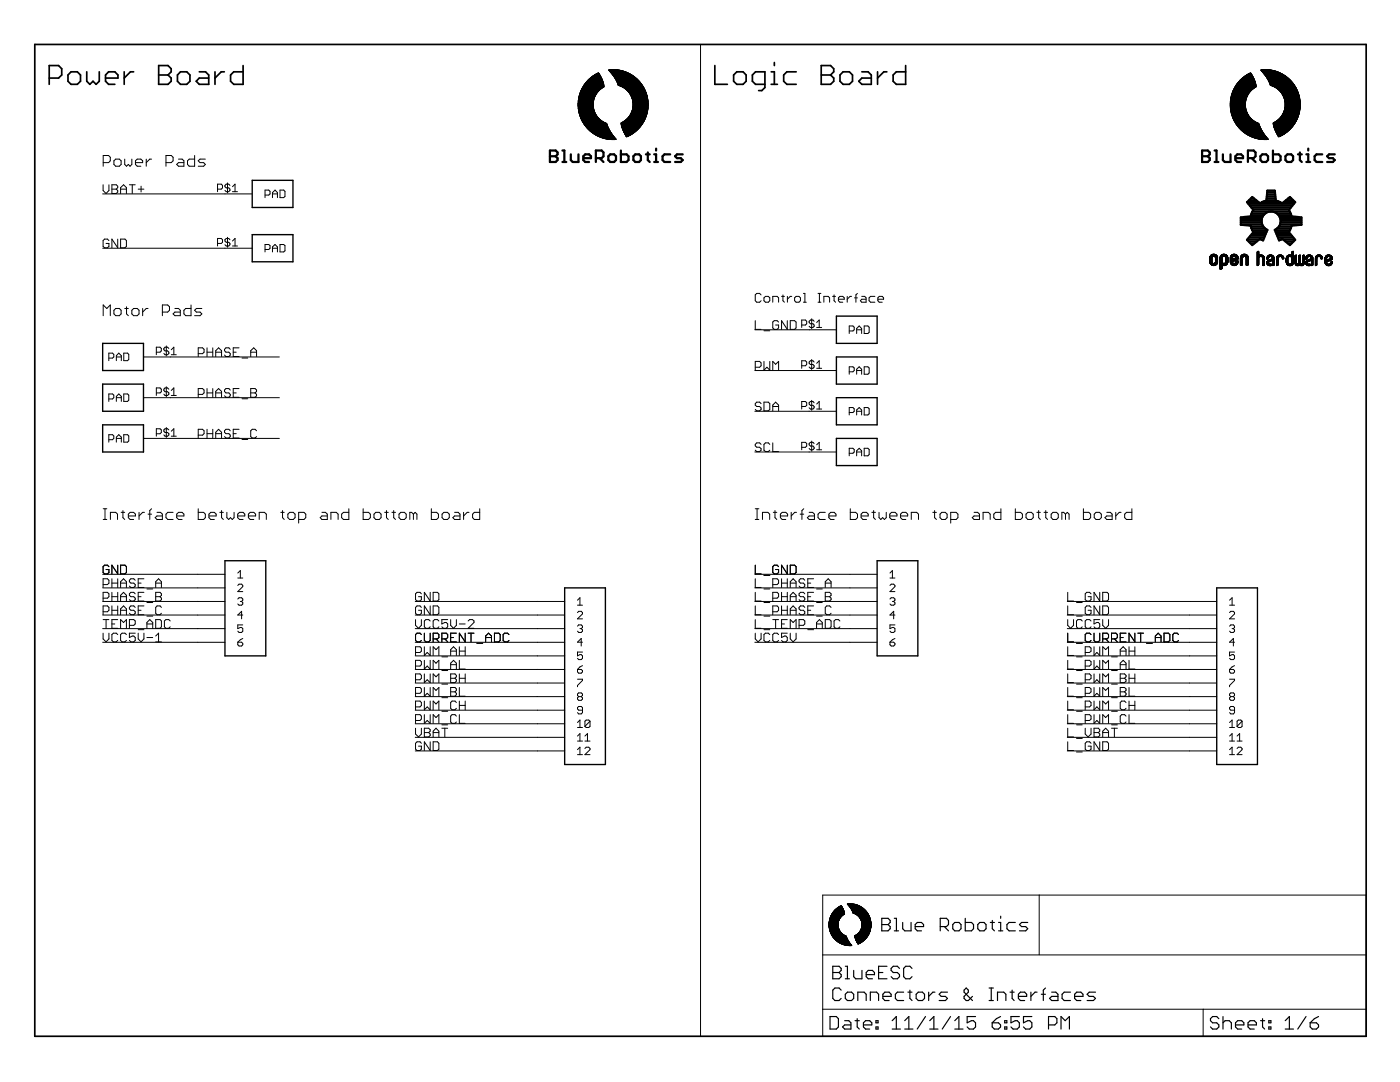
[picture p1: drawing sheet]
<svg xmlns="http://www.w3.org/2000/svg" width="279mm" height="216mm" viewBox="0 0 279 216" stroke-linecap="round" stroke-linejoin="round" font-family="sans-serif">
<g fill="none" stroke="#000" stroke-width=".2">
<path d="M139.8 8.9v197.9M20.5 38.7h29.8M20.6 36.9v1.1l.6 .6 .5-.6v-1.1M20.6 32.4h1.1l.3-.3v-.7l-.3-.4h-1.1v2.2M22.3 37.7h.9M22.3 36.9h.9l.3 .2v.3l-.3 .3 .3 .3v.3l-.3 .3h-.9zM22.7 32.1l.4-.4h.7l.4 .4v.7l-.4 .4h-.7l-.4-.4zM24.1 37.7h1.1M24.1 38.6v-1.2l.6-.5 .5 .5v1.2M24.9 31.7v1.1l.4 .4 .3-.4 .4 .4 .3-.4v-1.1M25.8 36.9h1.2M26.4 36.9v1.7"/>
<path d="M27 32.4h1.5v-.3l-.4-.4h-.7l-.4 .4v.7l.4 .4h.7M27.6 37.7h1.1M28.2 37.1v1.2M29.2 31.7v1.5M30.2 31.7h-.3l-.7 .7M33.1 32.4h1.1l.3-.3v-.7l-.3-.4h-1.1v2.2M35.6 31.7h.7l.4 .4v1.1h-1.1l-.3-.4 .3-.4h1.1M38.8 31v2.2h-1l-.4-.4v-.7l.4-.4h1M41 31.7h-1.1l-.3 .4 .3 .3h.7l.4 .4-.4 .4h-1M43.4 37.7h.8l.2-.2v-.5l-.2-.3h-.8v1.5M45.4 36.5v2M45.9 37l-.2-.3h-.6l-.2 .3v.3l.2 .2h.6l.2 .2v.3l-.2 .2h-.6l-.2-.2"/>
<path d="M46.4 38.2h1M46.4 37.3l.5-.6v1.5M52.9 38.9h.7l.3-.2v-.5l-.3-.3h-.7v1.5M54.4 39.4v-1l.5-.5 .5 .5v1M54.4 38.7h1M55.9 37.9h.7l.3 .3v1l-.3 .2h-.7zM20.5 49.5h29.8M21.7 48l-.3-.3h-.5l-.3 .3v1.2l.3 .2h.5l.3-.2v-.6h-.5M23.5 47.7v1.7l-1.2-1.7v1.7M24.1 47.7h.8l.3 .3v1.2l-.3 .2h-.8zM43.4 48.6h.8l.2-.3v-.5l-.2-.2h-.8v1.5M45.4 47.3v2"/>
<path d="M45.9 47.8l-.2-.2h-.6l-.2 .2v.3l.2 .2h.6l.2 .3v.2l-.2 .3h-.6l-.2-.3M46.4 48.1l.5-.5v1.5M46.4 49.1h1M52.9 49.8h.7l.3-.3v-.5l-.3-.2h-.7v1.5M54.4 50.3v-1l.5-.5 .5 .5v1M54.4 49.5h1M55.9 48.8h.7l.3 .2v1l-.3 .3h-.7zM151.9 58.8l-.3-.3h-.6l-.3 .3v1.2l.3 .3h.6l.3-.3M152.5 59.4l.3-.3h.5l.3 .3v.6l-.3 .3h-.5l-.3-.3zM156 59.1h.5M156.3 58.8v1.2l.2 .3M157.1 59.1v1.2"/>
<path d="M158 59.1h-.3l-.6 .6M158.6 59.4l.3-.3h.5l.3 .3v.6l-.3 .3h-.5l-.3-.3zM160.3 58.5h.3v1.8M163.3 58.5h.5M163.5 58.5v1.8M166.2 59.1h.6M166.5 58.8v1.2l.3 .3M167.3 59.7h1.2v-.3l-.3-.3h-.6l-.3 .3v.6l.3 .3h.6M169.1 59.1v1.2M169.9 59.1h-.2l-.6 .6M170.5 59.4h.6M171.1 58.5l-.3 .3v1.5"/>
<path d="M172 59.1h.6l.2 .3v.9h-.8l-.3-.3 .3-.3h.8M174.6 59.1h-.9l-.3 .3v.6l.3 .3h.9M175.2 59.7h1.1v-.3l-.2-.3h-.6l-.3 .3v.6l.3 .3h.6M241.4 52.3h.5M241.4 52.2h.5M241.4 52.1h.5M241.4 52h.5M241.4 51.9h.5M241.4 51.8h.5M241.4 51.7h.5M241.4 51.6h.5M241.4 51.5h.5"/>
<path d="M241.4 51.4h.5M241.5 52.5h.5M241.5 52.4l.5 .1M241.5 52.4h.4M241.5 52.5l.6 .1M241.5 51.2h1.4M241.5 52.6h1.4M241.6 51.1h1.3M241.6 52.7h1.3M241.6 51h1.3M241.6 51h1.2M241.6 52.7h1.2"/>
<path d="M241.7 52.8h1.1M241.7 50.9h1.1M241.7 50.9h1M241.7 52.8h1M241.8 50.9h.9M241.8 52.9h.8M241.9 52.9h.7M241.9 50.8h.7M241.9 51.4h-.5M241.9 51.3h-.4M242 50.8h.5M242 51.2h-.5"/>
<path d="M242.1 53h.3M242.1 50.7h.2M242.4 51.2h.6M242.5 51.2h.5M242.5 51.3h.5M242.5 52.4h.5M242.6 52.3h.4M242.6 52.2h.4M242.6 52.1h.4M242.6 52h.4M242.6 51.9h.4M242.6 51.8h.4"/>
<path d="M242.6 51.7h.4M242.6 51.6h.4M242.6 51.5h.4M242.6 51.4h.4M242.9 52.6h-1.3M243 52.5l-.7 .1M243 52.5h-.6M243 52.4l-.5 .1M243.5 53.7h.2M243.5 53.5h.4M243.5 53.4h.4M243.5 53.3h.4"/>
<path d="M243.5 53.2h.4M243.5 53.1h.4M243.5 53h.4M243.5 52.6h1.4M243.5 52.6h1.5M243.5 52.5l.7 .1M243.5 52.5h.6M243.5 52.4h.5M243.5 52.3h.4M243.5 52.2h.4M243.5 52.1h.4M243.5 52h.4"/>
<path d="M243.5 51.9h.4M243.5 51.8h.4M243.5 51.7h.4M243.5 51.6h.4M243.5 51.5h.4M243.5 51.4h.4M243.5 53.7h.1M243.5 51.2h.6M243.5 51.2h1.5M243.6 51.1h1.3M243.6 51l1.3 .1M243.6 51h1.3"/>
<path d="M243.7 50.9h1.1M243.8 50.8l.9 .1M243.9 53.6l-.4 .1M243.9 53.6h-.4M243.9 50.8h.7M243.9 53h-.4M243.9 51.3l-.4 .1M244 51.3h-.5M244.1 50.8h.4M244.1 51.2h-.6M244.1 53h.3M244.1 50.7h.2"/>
<path d="M244.4 52.6h.6M244.4 51.2h.6M244.5 51.2h.5M244.5 52.4h.5M244.5 51.3h.5M244.6 51.3l.4 .1M244.6 52.3h.4M244.6 51.4h.4M244.6 52.9l-1.1 .1M244.6 52.2h.4M244.6 52.1h.4M244.6 52h.4"/>
<path d="M244.6 51.9h.4M244.6 51.8h.4M244.6 51.7h.4M244.6 51.6h.4M244.6 51.5h.4M244.7 52.9h-1.2M244.8 52.8l-1.3 .1M244.8 52.8h-1.3M244.9 52.7h-1.4M245 52.5h-.5M245 52.4h-.4M245.5 52.4h.5"/>
<path d="M245.5 52.3h.5M245.5 51.7h.5M245.5 51.6h.4M245.5 51.5h.4M245.5 51.4h.5M245.6 52.5l.6 .1M245.6 52.5h.5M245.6 52.4l.4 .1M245.6 51.2h1.4M245.6 52.6h1.4M245.6 51.1h1.4M245.7 52.7h1.3"/>
<path d="M245.7 51h1.3M245.7 52.7h1.2M245.7 51h1.2M245.7 52.8h1.1M245.8 50.9h1.1M245.8 52.8h1M245.8 50.9h1M245.9 50.9h.9M245.9 52.9h.8M245.9 51.5h-.4M245.9 50.8h.8M246 51.4l-.5 .1"/>
<path d="M246 52.2h-.5M246 51.7h1.1M246 51.3h-.4M246.1 52.2h-.6M246.1 51.2h-.5M246.1 50.8h.4M246.1 53h.3M246.1 52.1l-.6 .1M246.2 50.7h.2M246.2 51.6h.9M246.3 52.1h-.8M246.3 51.6h.8"/>
<path d="M246.4 51.6h.7M246.4 52h-.9M246.5 51.2h.5M246.5 52h-1M246.5 51.2h.6M246.5 51.5h.6M246.6 52.5h.5M246.6 51.3h.5M246.6 52.4h.5M246.6 51.5h.5M246.6 51.4h.5M246.6 51.9h-1.1"/>
<path d="M246.7 52.3h.4M246.7 52.2h.4M246.7 52.9h-.8M246.7 51.9h-1.2M246.8 52.1h.3M246.8 52h.3M246.9 51.8l-1.4 .1M247 51.8h-1.5M247 52.5l-.6 .1M247 51.7l-1.5 .1M247.1 52.5h-.6M247.5 52.8h.5"/>
<path d="M247.5 52.7h.5M247.5 52.6h.5M247.5 52.5h.5M247.5 52.4h.5M247.5 52.3h.5M247.5 52.2h.5M247.5 52.1h.5M247.5 52h.5M247.5 51.9h.5M247.5 51.8h.5M247.5 51.7h.5M247.5 51.6h.5"/>
<path d="M247.5 51.5h.5M247.5 51.4h.5M247.6 52.9h.2M247.6 51.2h.6M247.6 51.2h1.5M247.7 51.1h1.3M247.7 51h1.3M247.8 50.9h1.1M247.9 52.9h-.4M247.9 50.9h.9M248 52.8l-.5 .1M248 50.8h.7"/>
<path d="M248 51.4h-.4M248 51.3l-.4 .1M248.1 51.3h-.5M248.1 51.2h-.5M248.1 50.8h.5M248.2 50.7h.3M248.5 51.2h.6M248.6 51.2h.5M248.6 51.3h.5M248.7 51.3l.4 .1M248.7 51.4h.4M248.7 52.8h.4"/>
<path d="M248.7 52.7h.4M248.7 52.6h.4M248.7 52.5h.4M248.7 52.4h.4M248.7 52.3h.4M248.7 52.2h.4M248.7 52.1h.4M248.7 52h.4M248.7 51.9h.4M248.7 51.8h.4M248.7 51.7h.4M248.7 51.6h.4"/>
<path d="M248.7 51.5h.4M249 52.9h-.3M249.1 52.8l-.4 .1M250.9 50.3h.3M250.9 52.8h.3M250.9 52.7h.3M250.9 52.6h.3M250.9 52.5h.3M250.9 52.4h.3M250.9 52.3h.3M250.9 52.2h.3M250.9 52.1h.3"/>
<path d="M250.9 52h.3M250.9 51.9h.3M250.9 51.8h.3M250.9 51.7h.3M250.9 51.6h.3M250.9 51.5h.3M250.9 51.3h.4M250.9 51.2h.5M250.9 51.2h1.3M250.9 51.1h1.3M250.9 51l1.2 .1M250.9 51h1.2"/>
<path d="M250.9 50.9h1.1M250.9 50.9h.3M250.9 50.8h.3M250.9 50.7h.3M250.9 50.6h.3M250.9 50.5h.3M250.9 50.4h.3M250.9 50.2h.3M251 50.2h.2M251 53h-.1M251.2 52.9l-.3 .1M251.2 52.9h-.3"/>
<path d="M251.2 51.4l-.3 .1M251.3 51.4h-.4M251.4 51.3h-.5M251.4 50.9h.5M251.5 51.2h-.6M251.6 50.9h.1M251.7 51.2h.5M251.8 51.2h.5M251.9 51.3h.4M252 51.4h.3M252 51.4l.3 .1M252 51.6h.3"/>
<path d="M252 51.5h.3M252.1 53h.1M252.1 52.8h.2M252.1 52.7h.2M252.1 52.6h.2M252.1 52.5h.2M252.1 52.4h.2M252.1 52.3h.2M252.1 52.2h.2M252.1 52.1h.2M252.1 52h.2M252.1 51.9h.2"/>
<path d="M252.1 51.8h.2M252.1 51.7h.2M252.1 51.6h.2M252.3 52.9l-.2 .1M252.3 52.9h-.2M252.3 52.8h-.2M252.8 52.6h.4M252.8 52.5h.4M252.8 52.5h.3M252.8 52.4h.3M252.8 52.3h.4M252.8 51.5h.3"/>
<path d="M252.9 52.7h.5M252.9 52.6h.3M252.9 52.7h.8M252.9 52.8h.9M253 51.2h1.1M253 52.8h.8M253 52.9h.8M253 51.1h1.1M253 51.7h-.2M253.1 52.9h.7M253.1 51.1h.9M253.1 51.6h-.3"/>
<path d="M253.1 51h.9M253.2 52.4h-.4M253.2 51.9h1.1M253.2 51.4l-.3 .1M253.2 51.4h-.3M253.2 53h.5M253.2 50.9h.7M253.2 52.3h-.4M253.2 51.3l-.3 .1M253.3 51.9h1M253.3 50.9h.5M253.3 51.3h-.4"/>
<path d="M253.3 52.2h-.4M253.4 53h.1M253.4 51.2h-.5M253.4 51.9h.9M253.4 52.2h-.5M253.5 52.7h.2M253.5 51.2h-.6M253.5 53h.1M253.5 51.8h.8M253.5 52.1l-.6 .1M253.5 50.9h.1M253.6 51.8h.7"/>
<path d="M253.6 51.2h.6M253.7 52.1h-.8M253.7 51.7h.6M253.7 51.2h.5M253.8 52h-.8M253.8 51.3h.4M253.9 51.3l.4 .1M253.9 51.6h.4M253.9 51.4h.4M254 52.8h.3M254 52.7h.3M254 52.6h.3"/>
<path d="M254 52.5h.3M254 52.4h.3M254 52.3h.3M254 52.2h.3M254 52.1h.3M254 52h.3M254 51.5h.3M254.1 53h-.1M254.3 52.9l-.3 .1M254.3 52.9h-.3M254.3 52h-1.3M254.8 53h.1"/>
<path d="M254.8 52.8h.3M254.8 52.7h.3M254.8 52.6h.3M254.8 52.5h.3M254.8 52.4h.3M254.8 52.3h.3M254.8 52.2h.3M254.8 52.1h.3M254.8 52h.3M254.8 51.9h.3M254.8 51.8h.3M254.8 51.7h.3"/>
<path d="M254.8 51.6h.3M254.8 51.5h.3M254.8 51.4h.3M254.9 51.2h1.2M254.9 51.1h1.1M255 51.1h1M255 52.9l-.2 .1M255 51h.9M255.1 52.9h-.3M255.1 52.8l-.3 .1M255.1 51.5h-.3M255.1 51.4h-.3"/>
<path d="M255.2 51.3l-.4 .1M255.2 50.9h.6M255.2 51.3h-.4M255.3 51.2h-.5M255.4 50.9h.1M255.4 51.2h-.5M255.6 51.2h.5M255.7 51.2h.4M255.7 51.3h.5M255.8 51.3h.4M255.8 51.4h.4M255.9 51.5h.3"/>
<path d="M255.9 51.4h.3M256.1 51.7h-.2M256.1 51.6h-.2M256.2 51.6h-.3M256.2 51.5h-.3M256.7 52.3h.3M256.7 52.2h.3M256.7 52.1h.3M256.7 52h.3M256.7 51.9h.3M256.7 51.8h.3M256.7 51.7h.3"/>
<path d="M256.7 51.6h.3M256.7 52.4h.3M256.7 51.5h.3M256.7 52.5h.3M256.7 52.4l.3 .1M256.7 52.5h.4M256.8 52.6h.4M256.8 52.6h.3M256.8 51.3h.3M256.8 52.7h.6M256.8 52.7h1.2M256.8 51.2h1.3"/>
<path d="M256.9 52.8h1.1M256.9 51.1h1.2M256.9 52.8h1M257 52.9h.9M257 51h1.1M257 52.9h.8M257 51.4l-.3 .1M257.1 51.4h-.4M257.1 50.9h1M257.2 53h.5M257.2 50.9h.5M257.2 51.3h-.4"/>
<path d="M257.2 51.2h-.4M257.3 53h.1M257.3 51.2h-.5M257.3 50.9h.2M257.4 53h.1M257.5 53h.1M257.5 51.2h.6M257.6 51.2h.5M257.7 51.3h.4M257.8 51.4h.3M257.8 52.5h.3M257.8 50.3h.3"/>
<path d="M257.8 52.4h.3M257.8 52.3h.3M257.8 52.2h.3M257.8 52.1h.3M257.8 52h.3M257.8 51.9h.3M257.8 51.8h.3M257.8 51.7h.3M257.8 51.6h.3M257.8 51.5h.3M257.8 50.9h.3M257.8 50.8h.3"/>
<path d="M257.8 50.7h.3M257.8 50.6h.3M257.8 50.5h.3M257.8 50.4h.3M257.9 52.3h.2M257.9 51.9h.2M257.9 51.7h.2M257.9 51.6h.2M257.9 50.8h.2M257.9 50.4h.2M257.9 50.2h.2M258 50.2h.1"/>
<path d="M258.1 52.7h-.6M258.1 52.6h-.4M258.1 52.5l-.4 .1M258.4 52.5h.4M258.4 52.4h.3M258.4 52.3h.3M258.4 52.2h.3M258.4 52.1h.3M258.4 52h.3M258.4 51.9h.3M258.4 51.8h.3M258.4 51.7h.3"/>
<path d="M258.4 51.6h.3M258.4 51.5h.3M258.4 51.4h.3M258.4 51.3h.3M258.4 51.2h.3M258.4 51.1h.3M258.4 51h.3M258.5 52.6h.3M258.5 52.5h.3M258.5 51h.2M258.5 52.7h1.7M258.5 52.8h1.7"/>
<path d="M258.6 52.8h1.5M258.6 52.9h1.5M258.6 50.9h.1M258.7 53h.5M258.9 53h.1M259 53h.1M259.1 52.6h.5M259.2 52.6h.3M259.2 52.5h.3M259.2 52.4h.3M259.2 52.3h.3M259.2 52.2h.3"/>
<path d="M259.2 52.1h.3M259.2 52h.3M259.2 51.9h.3M259.2 51.8h.3M259.2 51.7h.3M259.2 51.6h.3M259.2 51.5h.3M259.2 51.4h.3M259.2 51.3h.3M259.2 51.2h.3M259.2 51.1h.3M259.2 51h.3"/>
<path d="M259.3 50.9h.2M259.4 50.9h.1M259.5 53h.4M259.8 53h.1M259.9 52.6h.4M259.9 52.5h.4M260 52.4h.3M260 52.3h.3M260 52.2h.3M260 52.1h.3M260 52h.3M260 51.9h.3"/>
<path d="M260 51.8h.3M260 51.7h.3M260 51.6h.3M260 51.5h.3M260 51.4h.3M260 51.3h.3M260 51.2h.3M260 51.1h.3M260 51h.3M260.1 50.9h.2M260.1 50.9h.1M260.6 52.6h.3"/>
<path d="M260.6 52.5h.3M260.6 52.4h.3M260.6 52.3h.3M260.6 51.5h.3M260.6 52.6h.4M260.6 51.4h.3M260.6 52.7h.9M260.7 52.8h.8M260.8 51.1h1M260.8 51.7h-.2M260.8 52.9h.7M260.8 51l1 .1"/>
<path d="M260.8 51.6h-.2M260.9 51.6h-.3M260.9 51h.8M260.9 51.5l-.3 .1M260.9 51.9h1.1M260.9 51.4h-.3M261 52.3h-.4M261 51.3l-.4 .1M261 50.9h.6M261 51.9h1M261 51.3h-.4M261.1 52.2l-.5 .1"/>
<path d="M261.1 51.2h-.5M261.1 51.9h.9M261.2 53h.1M261.2 52.2h-.6M261.2 51.2h-.5M261.2 52.1l-.6 .1M261.2 51.8h.8M261.2 50.9h.1M261.3 51.2h.6M261.4 51.8h.6M261.4 52.1h-.7M261.4 51.7h.6"/>
<path d="M261.5 51.2h.5M261.5 53h-.5M261.5 52h-.8M261.5 51.3h.5M261.6 51.6h.4M261.6 51.3h.4M261.6 51.4h.4M261.7 51.6h.3M261.7 51.4h.3M261.7 52h.3M261.7 51.5h.3M261.7 52.9h.3"/>
<path d="M261.7 52.8h.3M261.7 52.7h.3M261.7 52.6h.3M261.7 52.5h.3M261.7 52.4h.3M261.7 52.3h.3M261.7 52.2h.3M261.7 52.1h.3M261.8 53h-.1M261.9 51.1l-1.2 .1M262 52.9l-.3 .1M262 52h-1.2"/>
<path d="M262.5 53h.1M262.5 52.9h.3M262.5 52.8h.3M262.5 52.7h.3M262.5 52.6h.3M262.5 52.5h.3M262.5 52.4h.3M262.5 52.3h.3M262.5 52.2h.3M262.5 52.1h.3M262.5 52h.3M262.5 51.9h.3"/>
<path d="M262.5 51.8h.3M262.5 51.7h.3M262.5 51.6h.3M262.5 51.4h.3M262.5 51.3h.4M262.6 51.2h1.2M262.7 51.1h1.1M262.7 51.1h1M262.8 52.9l-.3 .1M262.8 51h.9M262.8 51.5h-.3M262.9 51.4h-.4"/>
<path d="M262.9 50.9h.7M262.9 50.9h.6M263 51.3h-.4M263 51.2h-.4M263.2 51.2h-.6M263.2 50.9h.1M263.3 51.2h.6M263.4 51.2h.5M263.5 51.3h.4M263.5 51.3l.4 .1M263.6 51.4h.3M263.6 51.5h.3"/>
<path d="M263.8 51.7h-.1M263.9 51.6h-.2M264.4 52.5l.5 .1M264.4 52.5h.4M264.4 52.4h.4M264.4 52.3h.4M264.4 51.9h1.3M264.4 51.8l.4 .1M264.4 51.8h.4M264.4 51.7h.4M264.4 51.6h.4M264.4 51.5h.4"/>
<path d="M264.4 51.4h.4M264.5 52.6h.4M264.5 52.7h.6M264.6 52.7h1.2M264.6 51.2h1.2M264.6 52.8h1.1M264.6 51.1h1.1M264.7 52.8h.9M264.7 51.1h1M264.7 52.9h.9M264.7 51h.9M264.8 52.9h.8"/>
<path d="M264.8 51.5h-.4M264.8 51.4h-.4M264.8 50.9h.7M264.8 51.3l-.3 .1M264.9 53h.5M264.9 52.2l-.5 .1M264.9 51.3h-.4M264.9 50.9h.5M265 51.2h-.5M265 52.2h-.6M265 53h.1M265.1 52.1l-.7 .1"/>
<path d="M265.1 51.2h-.6M265.1 50.9h.1M265.1 53h.2M265.2 51.8h.7M265.2 52.1h-.8M265.2 51.7h.7M265.2 51.2h.6M265.3 52h-.9M265.3 51.2h.5M265.4 51.6h.5M265.4 51.3h.5M265.5 52h-1.1"/>
<path d="M265.5 51.6h.4M265.5 52.6h.4M265.5 51.3h.4M265.5 51.4h.4M265.6 52.4h.3M265.6 51.6h.3M265.6 51.9h-1.2M265.6 51.5h.3M265.6 52.3h.3M265.6 52.2h.3M265.8 52.2h.1M265.8 52.7h-.6"/>
<path d="M265.8 52.6h-.4M265.8 51.8l-.9 .1M265.8 52.6h-.3M265.9 51.8h-.9M265.9 52.5h-.4M20.6 63v-2.1l.7 .7 .7-.7v2.1M21.7 71.5h.8l.2-.3v-.5l-.2-.2h-.8v1.5M21.7 79.6h.8l.2-.2v-.6l-.2-.2h-.8v1.5M22.7 61.9l.4-.3h.7l.4 .3v.7l-.4 .4h-.7l-.4-.4zM23.2 72v-1l.5-.5 .5 .5v1M23.2 71.2h1M23.2 79.4h1"/>
<path d="M24.7 70.5h.8l.2 .2v1l-.2 .3h-.8zM24.7 78.6h.8l.2 .2v1l-.2 .3h-.8zM24.9 61.6h.7M25.3 61.2v1.4l.3 .4M26.7 61.6h.7l.3 .3v.7l-.3 .4h-.7l-.4-.4v-.7zM28.5 61.6v1.4M28.6 71.2h27.2M28.6 79.4h27.2M29.5 61.6h-.3l-.7 .7M31.2 70.3h.7l.3-.3v-.5l-.3-.2h-.7v1.5M31.2 78.4h.7l.3-.2v-.5l-.3-.3h-.7v1.5M32.4 62.3h1.1l.3-.4v-.7l-.3-.3h-1.1v2.1"/>
<path d="M33.2 69v2M33.2 77.2v2M33.7 69.5l-.3-.2h-.5l-.2 .2v.3l.2 .2h.5l.3 .3v.2l-.3 .3h-.5l-.2-.3M33.7 77.7l-.3-.3h-.5l-.2 .3v.2l.2 .3h.5l.3 .2v.3l-.3 .2h-.5l-.2-.2M34.2 70.8h1M34.2 69.8l.5-.5v1.5M34.2 77.9l.5-.5v1.5M34.2 78.9h1M34.9 61.6h.7l.4 .3v1.1h-1.1l-.4-.4 .4-.3h1.1M38.1 60.9v2.1h-1l-.4-.4v-.7l.4-.3h1M39.6 78.7h.8l.3-.3v-.6l-.3-.3h-.8v1.8M39.6 70.6h.8l.3-.3v-.6l-.3-.3h-.8v1.7"/>
<path d="M40.3 61.6h-1.1l-.4 .3 .4 .4h.7l.4 .3-.4 .4h-1.1M41.3 70.3h1.2M41.3 78.4h1.2M41.3 69.4v1.7M41.3 77.5v1.8M42.5 69.4v1.7M42.5 77.5v1.8M43.1 70.3h1.1M43.1 78.4h1.1M43.1 71.1v-1.1l.5-.6 .6 .6v1.1M43.1 79.3v-1.2l.5-.6 .6 .6v1.2M46 69.7l-.3-.3h-.6l-.3 .3v.3l.3 .3h.6l.3 .3v.2l-.3 .3h-.6l-.3-.3"/>
<path d="M46 77.8l-.3-.3h-.6l-.3 .3v.3l.3 .3h.6l.3 .3v.3l-.3 .3h-.6l-.3-.3M46.5 70.3h.6M46.5 78.4h.6M47.7 69.4h-1.2v1.7h1.2M47.7 77.5h-1.2v1.8h1.2M48.3 71.4h1.1M48.3 79.6h1.1M50 70.3h1.2M50 78.4h.9M50 71.1v-1.1l.6-.6 .6 .6v1.1M50 77.5h.9l.3 .3v.3l-.3 .3 .3 .3v.3l-.3 .3h-.9zM150.6 65.8h16.3"/>
<path d="M150.6 73.9h16.3M150.7 64v1.7h1.2M150.7 73.3h.9l.3-.3v-.6l-.3-.3h-.9v1.8M152.5 66h1.1M152.5 72.1v1.8l.6-.6 .5 .6v-1.8M154.2 60.3v-1.2h.9l.3 .3v.9M154.2 73.9v-1.8l.6 .6 .6-.6v1.8M155.4 64.3l-.3-.3h-.6l-.3 .3v1.1l.3 .3h.6l.3-.3v-.5h-.6M157.1 64v1.7l-1.1-1.7v1.7M157.7 64h.9l.3 .3v1.1l-.3 .3h-.9zM160 64.9h.7l.3-.3v-.5l-.3-.2h-.7v1.4M160 73h.7l.3-.3v-.5l-.3-.2h-.7v1.5"/>
<path d="M160.3 60.3h.6M162 63.6v2M162 71.7v2M162 79.9v2M162.5 64.1l-.3-.2h-.5l-.2 .2v.2l.2 .3h.5l.3 .3v.2l-.3 .2h-.5l-.2-.2M162.5 72.2l-.3-.2h-.5l-.2 .2v.3l.2 .2h.5l.3 .3v.2l-.3 .3h-.5l-.2-.3M163 65.3h1M163 64.3l.5-.4v1.4M163 72.5l.5-.5v1.5M163 73.5h1M163.3 60.3h.5M164.4 60.3v-1.2h.9l.3 .3v.9"/>
<path d="M169.5 66h.7l.3-.2v-.5l-.3-.3h-.7v1.5M169.5 74.2h.7l.3-.3v-.5l-.3-.2h-.7v1.5M171 66.5v-.9l.5-.6 .5 .6v.9M171 74.7v-1l.5-.5 .5 .5v1M171 65.8h1M171 73.9h1M172.5 65h.7l.3 .3v1l-.3 .2h-.7zM172.5 73.2h.7l.3 .2v1l-.3 .3h-.7zM21.7 87.7h.8l.2-.2v-.5l-.2-.3h-.8v1.5M23.2 80.1v-1l.5-.5 .5 .5v1M23.2 88.2v-1l.5-.5 .5 .5v1M23.2 87.5h1"/>
<path d="M24.7 86.7h.8l.2 .3v1l-.2 .2h-.8zM28.6 87.5h27.2M31.2 86.6h.7l.3-.3v-.5l-.3-.2h-.7v1.4M33.2 85.3v2M33.7 85.8l-.3-.2h-.5l-.2 .2v.2l.2 .3h.5l.3 .3v.2l-.3 .2h-.5l-.2-.2M34.2 86l.5-.4v1.4M34.2 87h1M39.6 86.8h.8l.3-.3v-.5l-.3-.3h-.8v1.7M41.3 85.7v1.7M41.3 86.5h1.2M42.5 85.7v1.7M43.1 87.4v-1.1l.5-.6 .6 .6v1.1"/>
<path d="M43.1 86.5h1.1M46 86l-.3-.3h-.6l-.3 .3v.3l.3 .2h.6l.3 .3v.3l-.3 .3h-.6l-.3-.3M46.5 86.5h.6M47.7 85.7h-1.2v1.7h1.2M48.3 87.7h1.1M51.2 86l-.3-.3h-.6l-.3 .3v1.1l.3 .3h.6l.3-.3M150.6 82.1h16.3M150.6 90.2h16.3M151.9 80.5l-.3-.3h-.6l-.3 .3v.3l.3 .3h.6l.3 .3v.3l-.3 .3h-.6l-.3-.3M151.9 88.7l-.3-.3h-.6l-.3 .3v.3l.3 .2h.6l.3 .3v.3l-.3 .3h-.6l-.3-.3M152.5 80.2h.8l.3 .3v1.2l-.3 .3h-.8zM153.6 88.7l-.3-.3h-.5l-.3 .3v1.1l.3 .3h.5l.3-.3"/>
<path d="M154.2 81.1h1.2M154.2 82v-1.2l.6-.6 .6 .6v1.2M154.2 88.4v1.7h1.2M160 81.1h.7l.3-.2v-.5l-.3-.3h-.7v1.5M160 89.3h.7l.3-.3v-.5l-.3-.2h-.7v1.4M162 88v2M162.5 80.4l-.3-.3h-.5l-.2 .3v.2l.2 .3h.5l.3 .2v.3l-.3 .2h-.5l-.2-.2M162.5 88.5l-.3-.2h-.5l-.2 .2v.3l.2 .2h.5l.3 .3v.2l-.3 .2h-.5l-.2-.2M163 80.6l.5-.5v1.5M163 88.8l.5-.5v1.4M163 81.6h1M163 89.7h1"/>
<path d="M169.5 82.3h.7l.3-.2v-.5l-.3-.3h-.7v1.5M169.5 90.4h.7l.3-.2v-.5l-.3-.2h-.7v1.5M171 82.8v-1l.5-.5 .5 .5v1M171 91v-1l.5-.5 .5 .5v1M171 82.1h1M171 90.2h1M172.5 81.3h.7l.3 .3v1l-.3 .2h-.7zM172.5 89.5h.7l.3 .2v1l-.3 .3h-.7zM20.5 114.6h24.4M20.5 117.3h24.4M20.6 116.6h.8l.3-.2v-.6l-.3-.3h-.8v1.7M20.6 119.4h.8l.3-.3v-.6l-.3-.3h-.8v1.7"/>
<path d="M20.6 103.7h.7M20.6 101.5h.7M21 101.5v2.2M21.7 113.1l-.3-.3h-.5l-.3 .3v1.1l.3 .3h.5l.3-.3v-.6h-.5M22 103.7v-1.5h1.1l.4 .4v1.1M22.3 115.5v1.7M22.3 118.2v1.7M22.3 119.1h1.2M22.3 116.4h1.2M23.5 112.8v1.7l-1.2-1.7v1.7M23.5 115.5v1.7M23.5 118.2v1.7"/>
<path d="M24.1 112.8h.8l.3 .3v1.1l-.3 .3h-.8zM24.1 117.2v-1.1l.6-.6 .5 .6v1.1M24.1 119.9v-1.1l.6-.6 .5 .6v1.1M24.1 119.1h1.1M24.1 116.4h1.1M24.2 102.2h.7M24.5 101.9v1.4l.4 .4M25.6 103h1.4v-.4l-.3-.4h-.7l-.4 .4v.7l.4 .4h.7M27 118.5l-.3-.3h-.6l-.3 .3v.3l.3 .3h.6l.3 .3v.3l-.3 .2h-.6l-.3-.2M27 115.8l-.3-.3h-.6l-.3 .3v.3l.3 .3h.6l.3 .2v.3l-.3 .3h-.6l-.3-.3M27.6 119.1h.6M27.6 116.4h.6"/>
<path d="M27.7 102.2v1.5M28.7 118.2h-1.1v1.7h1.1M28.7 115.5h-1.1v1.7h1.1M28.8 102.2h-.3l-.8 .8M29.3 117.5h1.2M29.5 102.6h.7M30.2 101.5l-.3 .4v1.8M31.1 118.2h.8l.3 .3v.3l-.3 .3 .3 .3v.3l-.3 .2h-.8zM31.1 119.1h.8M31.1 116.4h1.1M31.1 117.2v-1.1l.5-.6 .6 .6v1.1M31.3 102.2h.7l.4 .4v1.1h-1.1l-.3-.4 .3-.3h1.1"/>
<path d="M34.5 102.2h-1l-.4 .4v.7l.4 .4h1M35.3 103h1.4v-.4l-.4-.4h-.7l-.3 .4v.7l.3 .4h.7M39.6 101.5v2.2h1l.4-.4v-.7l-.4-.4h-1M41.7 103h1.4v-.4l-.3-.4h-.7l-.4 .4v.7l.4 .4h.7M43.9 102.2h.7M44.2 101.9v1.4l.4 .4M45.3 102.2v1.1l.3 .4 .4-.4 .4 .4 .3-.4v-1.1M47.4 103h1.5v-.4l-.4-.4h-.7l-.4 .4v.7l.4 .4h.7M47.5 114.3l.5-.4v1.4M47.5 115.3h1M47.5 116.8l.2-.2h.5l.3 .2v.3l-1 .9h1M47.5 119.5l.2-.2h.5l.3 .2v.3l-.3 .2"/>
<path d="M49.6 103h1.4v-.4l-.3-.4h-.8l-.3 .4v.7l.3 .4h.8M51.7 103.7v-1.5h1.1l.3 .4v1.1M56 102.2h.7M56.4 101.9v1.4l.3 .4M57.4 102.6l.4-.4h.7l.4 .4v.7l-.4 .4h-.7l-.4-.4zM59.6 103.7h1.1l.3-.4v-.7l-.3-.4h-1.1v2.2M64.2 102.2h.8l.3 .4v1.1h-1.1l-.3-.4 .3-.3h1.1M66 103.7v-1.5h1.1l.4 .4v1.1M69.6 101.5v2.2h-1.1l-.3-.4v-.7l.3-.4h1.1M72.5 101.5v2.2h1.1l.3-.4v-.7l-.3-.4h-1.1M74.6 102.6l.4-.4h.7l.4 .4v.7l-.4 .4h-.7l-.4-.4zM76.8 102.2h.7"/>
<path d="M77.1 101.9v1.4l.4 .4M78.2 102.2h.7M78.6 101.9v1.4l.3 .4M79.6 102.6l.4-.4h.7l.4 .4v.7l-.4 .4h-.7l-.4-.4zM82.5 102.6l-.4-.4h-.3v1.5M82.5 102.6v1.1M82.5 102.6l.3-.4 .4 .4v1.1M84.1 118.5l-.3-.3h-.6l-.3 .3v1.2l.3 .2h.6l.3-.2v-.6h-.6M85.9 118.2v1.7l-1.2-1.7v1.7M86.1 101.5v2.2h1l.4-.4v-.7l-.4-.4h-1M86.4 118.2h.9l.3 .3v1.2l-.3 .2h-.9zM88.2 102.6l.4-.4h.7l.4 .4v.7l-.4 .4h-.7l-.4-.4z"/>
<path d="M90.7 102.2h.7l.4 .4v1.1h-1.1l-.3-.4 .3-.3h1.1M92.5 102.2v1.5M93.6 102.2h-.4l-.7 .8M95.7 101.5v2.2h-1l-.4-.4v-.7l.4-.4h1M115.3 119.8l.4-.5v1.5M150.6 114.6h24.4M150.6 117.3h24.4M150.7 112.8v1.7h1.2M150.7 118.2v1.7h1.2M150.7 115.5v1.7h1.2M150.7 103.7h.7M150.7 101.5h.7"/>
<path d="M151.1 101.5v2.2M152.2 103.7v-1.5h1l.4 .4v1.1M152.5 117.5h1.1M152.5 114.8h1.1M154.2 119.4h.9l.3-.3v-.6l-.3-.3h-.9v1.7M154.2 116.6h.9l.3-.2v-.6l-.3-.3h-.9v1.7M154.3 102.2h.7M154.7 101.9v1.4l.3 .4M155.4 113.1l-.3-.3h-.6l-.3 .3v1.1l.3 .3h.6l.3-.3v-.6h-.6M155.7 103h1.5v-.4l-.4-.4h-.7l-.4 .4v.7l.4 .4h.7M156 119.1h1.1M156 116.4h1.1"/>
<path d="M156 115.5v1.7M156 118.2v1.7M157.1 112.8v1.7l-1.1-1.7v1.7M157.1 115.5v1.7M157.1 118.2v1.7M157.7 112.8h.9l.3 .3v1.1l-.3 .3h-.9zM157.7 119.1h1.2M157.7 116.4h1.2M157.7 117.2v-1.1l.6-.6 .6 .6v1.1M157.7 119.9v-1.1l.6-.6 .6 .6v1.1M157.9 102.2v1.5M159 102.2h-.4l-.7 .8"/>
<path d="M159.7 102.6h.7M160.4 101.5l-.4 .4v1.8M160.6 118.5l-.3-.3h-.6l-.2 .3v.3l.2 .3h.6l.3 .3v.3l-.3 .2h-.6l-.2-.2M160.6 115.8l-.3-.3h-.6l-.2 .3v.3l.2 .3h.6l.3 .2v.3l-.3 .3h-.6l-.2-.3M161.2 119.1h.6M161.2 116.4h.6M161.5 102.2h.7l.3 .4v1.1h-1l-.4-.4 .4-.3h1M162.4 118.2h-1.2v1.7h1.2M162.4 115.5h-1.2v1.7h1.2M163 117.5h1.1M164.7 118.2h.9l.3 .3v.3l-.3 .3 .3 .3v.3l-.3 .2h-.9zM164.7 119.1h.9"/>
<path d="M164.7 116.4h1.2M164.7 117.2v-1.1l.6-.6 .6 .6v1.1M164.7 102.2h-1.1l-.3 .4v.7l.3 .4h1.1M165.4 103h1.4v-.4l-.3-.4h-.7l-.4 .4v.7l.4 .4h.7M169.7 101.5v2.2h1.1l.3-.4v-.7l-.3-.4h-1.1M171.9 103h1.4v-.4l-.4-.4h-.7l-.3 .4v.7l.3 .4h.7M174 102.2h.7M174.3 101.9v1.4l.4 .4M175.4 102.2v1.1l.4 .4 .3-.4 .4 .4 .4-.4v-1.1M177.6 103h1.4v-.4l-.4-.4h-.7l-.3 .4v.7l.3 .4h.7M177.6 115.3h1M177.6 116.8l.3-.2h.5l.2 .2v.3l-1 .9h1"/>
<path d="M177.6 119.5l.3-.2h.5l.2 .2v.3l-.2 .2M177.6 114.3l.5-.4v1.4M179.7 103h1.4v-.4l-.3-.4h-.7l-.4 .4v.7l.4 .4h.7M181.9 103.7v-1.5h1l.4 .4v1.1M186.2 102.2h.7M186.5 101.9v1.4l.4 .4M187.6 102.6l.4-.4h.7l.3 .4v.7l-.3 .4h-.7l-.4-.4zM189.7 103.7h1.1l.4-.4v-.7l-.4-.4h-1.1v2.2M194.4 102.2h.7l.4 .4v1.1h-1.1l-.4-.4 .4-.3h1.1M196.2 103.7v-1.5h1.1l.3 .4v1.1M199.7 101.5v2.2h-1l-.4-.4v-.7l.4-.4h1M202.6 101.5v2.2h1.1l.3-.4v-.7l-.3-.4h-1.1"/>
<path d="M204.8 102.6l.3-.4h.7l.4 .4v.7l-.4 .4h-.7l-.3-.4zM206.9 102.2h.7M207.3 101.9v1.4l.3 .4M208.3 102.2h.8M208.7 101.9v1.4l.4 .4M209.8 102.6l.3-.4h.8l.3 .4v.7l-.3 .4h-.8l-.3-.4zM212.6 102.6l-.3-.4h-.4v1.5M212.6 102.6v1.1M212.6 102.6l.4-.4 .4 .4v1.1M213.1 118.2v1.7h1.1M216.2 101.5v2.2h1.1l.4-.4v-.7l-.4-.4h-1.1M217.7 118.5l-.3-.3h-.5l-.3 .3v1.2l.3 .2h.5l.3-.2v-.6h-.6"/>
<path d="M218.4 102.6l.3-.4h.7l.4 .4v.7l-.4 .4h-.7l-.3-.4zM219.5 118.2v1.7l-1.2-1.7v1.7M220.1 118.2h.8l.3 .3v1.2l-.3 .2h-.8zM220.9 102.2h.7l.4 .4v1.1h-1.1l-.4-.4 .4-.3h1.1M222.7 102.2v1.5M223.7 102.2h-.3l-.7 .8M225.9 101.5v2.2h-1.1l-.3-.4v-.7l.3-.4h1.1M245.4 119.8l.5-.5v1.5M20.5 120h24.4M20.5 122.7h24.4M20.5 125.4h24.4M20.5 128.2h24.4"/>
<path d="M20.6 122.1h.8l.3-.3v-.6l-.3-.3h-.8v1.8M20.6 126.3v1.2l.6 .6 .5-.6v-1.2M20.6 123.6h1.1M21.2 123.6v1.8M22.3 120.9v1.8M22.3 121.8h1.2M22.3 124.5h.6M23.5 123.6h-1.2v1.8h1.2M23.5 126.6l-.3-.3h-.6l-.3 .3v1.2l.3 .3h.6l.3-.3M23.5 120.9v1.8M24.1 122.7v-1.2l.6-.6 .5 .6v1.2M24.1 125.4v-1.8l.6 .6 .5-.6v1.8"/>
<path d="M24.1 121.8h1.1M25.2 126.6l-.3-.3h-.5l-.3 .3v1.2l.3 .3h.5l.3-.3M25.8 124.8h.9l.3-.3v-.6l-.3-.3h-.9v1.8M27 121.2l-.3-.3h-.6l-.3 .3v.3l.3 .3h.6l.3 .3v.3l-.3 .3h-.6l-.3-.3M27 126.3h-1.2v.9l.9-.3 .3 .3v.6l-.3 .3h-.6l-.3-.3M27.6 121.8h.6M27.6 126.3v1.2l.6 .6 .5-.6v-1.2M27.6 125.6h1.1M28.7 120.9h-1.1v1.8h1.1M29.3 120.2h1.2M29.3 122.9h1.2M29.3 124.5h1.2"/>
<path d="M29.3 125.4v-1.2l.6-.6 .6 .6v1.2M29.3 127.2h1.2M31.1 123.6h.8l.3 .3v1.2l-.3 .3h-.8zM31.1 128.1h1.1M31.1 126.9l.5-.6v1.8M32.2 121.2l-.3-.3h-.6l-.2 .3v1.2l.2 .3h.6l.3-.3M34 123.9l-.3-.3h-.6l-.3 .3v1.2l.3 .3h.6l.3-.3M47.5 128.1h.7l.3 .3v.3l-.3 .2h-.5l-.2-.2zM48 120h.2M48.2 120l.3 .3v.2l-.3 .3h-.5l-.2-.3M48.5 124.7h-1v.7l.5-.2h.2l.3 .2v.5l-.3 .3h-.5l-.2-.3M48.5 122.7h-1l.7-.7v1.5"/>
<path d="M48.5 127.4l-1 .7M82.9 120h29.8M82.9 122.7h29.8M82.9 125.4h29.8M82.9 133.6h29.8M82.9 139h29.8M82.9 128.2h29.8M82.9 130.9h29.8M82.9 136.3h29.8M82.9 123.6v1.2l.6 .6 .6-.6v-1.2M82.9 130.2h.9l.3-.3v-.6l-.3-.2h-.9v1.7M82.9 132.9h.9l.3-.3v-.6l-.3-.2h-.9v1.7"/>
<path d="M82.9 135.6h.9l.3-.3v-.5l-.3-.3h-.9v1.7M82.9 138.3h.9l.3-.3v-.5l-.3-.3h-.9v1.7M84.1 121.2l-.3-.3h-.6l-.3 .3v1.2l.3 .3h.6l.3-.3v-.6h-.6M84.1 126.6l-.3-.3h-.6l-.3 .3v1.2l.3 .3h.6l.3-.3M84.7 126.3v1.5l.3 .3h.6l.3-.3v-1.5M84.7 129.1v1.7l.6-.6 .6 .6v-1.7M84.7 131.8v1.7l.6-.6 .6 .6v-1.7M84.7 134.5v1.7l.6-.6 .6 .6v-1.7M84.7 137.2v1.7l.6-.6 .6 .6v-1.7M84.7 139.9v1.7l.6-.5 .6 .5v-1.7M85.9 120.9v1.8l-1.2-1.8v1.8M85.9 123.9l-.3-.3h-.6l-.3 .3v1.2l.3 .3h.6l.3-.3"/>
<path d="M86.4 133.5v-1.7l.6 .5 .6-.5v1.7M86.4 120.9h.9l.3 .3v1.2l-.3 .3h-.9zM86.4 127.5h.9l.3-.3v-.6l-.3-.3h-.9v1.8M86.4 130.8v-1.7l.6 .5 .6-.5v1.7M86.4 136.2v-1.7l.6 .5 .6-.5v1.7M86.4 138.9v-1.7l.6 .6 .6-.6v1.7M87 127.5l.6 .6M87.6 123.9l-.3-.3h-.6l-.3 .3v1.2l.3 .3h.6l.3-.3M88.2 133.8h1.1M88.2 139.2h1.1M88.2 136.5h1.1M88.2 131.1h1.1"/>
<path d="M88.2 127.5h.8l.3-.3v-.6l-.3-.3h-.8v1.8M88.8 127.5l.5 .6M89.3 123.6h-1.1v.9l.8-.3 .3 .3v.6l-.3 .3h-.5l-.3-.3M89.9 123.6v1.2l.6 .6 .6-.6v-1.2M89.9 130.8v-1.2l.6-.5 .6 .5v1.2M89.9 133.5v-1.2l.6-.5 .6 .5v1.2M89.9 134.5h.9l.3 .3v.2l-.3 .3 .3 .3v.3l-.3 .3h-.9zM89.9 137.2h.9l.3 .3v.3l-.3 .2 .3 .3v.3l-.3 .3h-.9zM89.9 132.6h1.2M89.9 138h.9M89.9 135.3h.9M89.9 129.9h1.2"/>
<path d="M89.9 127.2h.6M91.1 126.3h-1.2v1.8h1.2M91.7 129.1v1.7M91.7 131.8v1.7h1.1M91.7 134.5v1.7M91.7 137.2v1.7h1.1M91.7 139.9v1.7M91.7 124.5h1.1M91.7 135.3h1.1M91.7 129.9h1.1M92.8 126.3v1.8l-1.1-1.8v1.8M92.8 129.1v1.7"/>
<path d="M92.8 134.5v1.7M92.8 139.9v1.7M93.4 123.9l.3-.3h.6l.3 .3v.3l-1.2 1.2h1.2M93.4 126.3h1.2M94 126.3v1.8M95.2 128.4h1.1M96.9 127.2h1.2M96.9 128.1v-1.2l.6-.6 .6 .6v1.2M98.7 126.3h.8l.3 .3v1.2l-.3 .3h-.8zM101.6 126.6l-.3-.3h-.6l-.3 .3v1.2l.3 .3h.6l.3-.3M115.3 120.8h.9M115.3 124.9l.2-.2h.5l.2 .2v.3l-.2 .2"/>
<path d="M115.3 122.2l.2-.2h.5l.2 .2v.3l-.9 1h.9M115.3 133.6h.7l.2 .2v.3l-.2 .2h-.5l-.2-.2zM115.3 135.5h.9v.3l-.9 1v.2M115.5 139l-.2-.3v-.2l.2-.2h.5l.2 .2v.2l-.2 .3M115.5 139l-.2 .3v.2l.2 .2h.5l.2-.2v-.2l-.2-.3M115.5 139h.5M115.7 125.4h.3M116 125.4l.2 .3v.2l-.2 .3h-.5l-.2-.3M116.2 128.1h-.9l.7-.7v1.5M116.2 130.1h-.9v.8l.4-.3h.3l.2 .3v.5l-.2 .2h-.5l-.2-.2M116.2 132.8l-.5 .3-.4 .5M150.6 120h24.4"/>
<path d="M150.6 122.7h24.4M150.6 125.4h24.4M150.6 128.2h24.4M150.7 120.9v1.8h1.2M150.7 123.6v1.8h1.2M150.7 126.3v1.2l.6 .6 .6-.6v-1.2M152.5 120.2h1.1M152.5 122.9h1.1M152.5 125.6h1.1M153.6 126.6l-.3-.3h-.5l-.3 .3v1.2l.3 .3h.5l.3-.3M154.2 122.1h.9l.3-.3v-.6l-.3-.3h-.9v1.8M154.2 123.6h1.2"/>
<path d="M154.8 123.6v1.8M155.4 126.6l-.3-.3h-.6l-.3 .3v1.2l.3 .3h.6l.3-.3M156 121.8h1.1M156 124.5h.5M156 120.9v1.8M157.1 123.6h-1.1v1.8h1.1M157.1 126.3h-1.1v.9l.5-.3h.3l.3 .3v.6l-.3 .3h-.5l-.3-.3M157.1 120.9v1.8M157.7 121.8h1.2M157.7 122.7v-1.2l.6-.6 .6 .6v1.2M157.7 125.4v-1.8l.6 .6 .6-.6v1.8M157.7 126.3v1.2l.6 .6 .6-.6v-1.2"/>
<path d="M159.5 124.8h.8l.3-.3v-.6l-.3-.3h-.8v1.8M160.6 121.2l-.3-.3h-.6l-.2 .3v.3l.2 .3h.6l.3 .3v.3l-.3 .3h-.6l-.2-.3M161.2 121.8h.6M161.2 125.6h1.2M162.4 120.9h-1.2v1.8h1.2M163 120.2h1.1M163 122.9h1.1M163 124.5h1.1M163 125.4v-1.2l.5-.6 .6 .6v1.2M164.7 123.6h.9l.3 .3v1.2l-.3 .3h-.9zM165.9 121.2l-.3-.3h-.6l-.3 .3v1.2l.3 .3h.6l.3-.3M167.6 123.9l-.3-.3h-.5l-.3 .3v1.2l.3 .3h.5l.3-.3"/>
<path d="M177.6 128.1h.8l.2 .3v.3l-.2 .2h-.5l-.3-.2zM178.1 120h.3M178.4 120l.2 .3v.2l-.2 .3h-.5l-.3-.3M178.6 122.7h-1l.8-.7v1.5M178.6 124.7h-1v.7l.5-.2h.3l.2 .2v.5l-.2 .3h-.5l-.3-.3M178.6 127.4l-1 .7M213 120h29.8M213 122.7h29.8M213 125.4h29.8M213 133.6h29.8M213 139h29.8M213 128.2h29.8"/>
<path d="M213 130.9h29.8M213 136.3h29.8M213.1 120.9v1.8h1.1M213.1 131.8v1.7h1.1M213.1 137.2v1.7h1.1M213.1 139.9v1.7h1.1M213.1 134.5v1.7h1.1M213.1 126.3v1.8h1.1M213.1 123.6v1.2l.6 .6 .5-.6v-1.2M213.1 129.1v1.7h1.1M214.8 120.2h1.2M214.8 122.9h1.2"/>
<path d="M214.8 133.8h1.2M214.8 139.2h1.2M214.8 136.5h1.2M214.8 131.1h1.2M214.8 128.4h1.2M216 123.9l-.3-.3h-.6l-.3 .3v1.2l.3 .3h.6l.3-.3M216.6 138.3h.8l.3-.3v-.5l-.3-.3h-.8v1.7M216.6 132.9h.8l.3-.3v-.6l-.3-.2h-.8v1.7M216.6 135.6h.8l.3-.3v-.5l-.3-.3h-.8v1.7M216.6 130.2h.8l.3-.3v-.6l-.3-.2h-.8v1.7M217.7 121.2l-.3-.3h-.5l-.3 .3v1.2l.3 .3h.5l.3-.3v-.6h-.6M217.7 123.9l-.3-.3h-.5l-.3 .3v1.2l.3 .3h.5l.3-.3"/>
<path d="M217.7 126.6l-.3-.3h-.5l-.3 .3v1.2l.3 .3h.5l.3-.3M218.3 126.3v1.5l.3 .3h.6l.3-.3v-1.5M218.3 129.1v1.7l.6-.6 .6 .6v-1.7M218.3 131.8v1.7l.6-.6 .6 .6v-1.7M218.3 134.5v1.7l.6-.6 .6 .6v-1.7M218.3 137.2v1.7l.6-.6 .6 .6v-1.7M218.3 139.9v1.7l.6-.5 .6 .5v-1.7M219.5 123.6h-1.2v.9l.6-.3h.3l.3 .3v.6l-.3 .3h-.6l-.3-.3M219.5 120.9v1.8l-1.2-1.8v1.8M220.1 120.9h.8l.3 .3v1.2l-.3 .3h-.8zM220.1 127.5h.8l.3-.3v-.6l-.3-.3h-.8v1.8M220.1 123.6v1.2l.6 .6 .5-.6v-1.2"/>
<path d="M220.1 130.8v-1.7l.6 .5 .5-.5v1.7M220.1 133.5v-1.7l.6 .5 .5-.5v1.7M220.1 136.2v-1.7l.6 .5 .5-.5v1.7M220.1 138.9v-1.7l.6 .6 .5-.6v1.7M220.7 127.5l.5 .6M221.8 133.8h1.2M221.8 139.2h1.2M221.8 136.5h1.2M221.8 131.1h1.2M221.8 127.5h.9l.3-.3v-.6l-.3-.3h-.9v1.8M222.4 127.5l.6 .6M223.6 134.5h.8l.3 .3v.2l-.3 .3 .3 .3v.3l-.3 .3h-.8z"/>
<path d="M223.6 132.6h1.1M223.6 137.2h.8l.3 .3v.3l-.3 .2 .3 .3v.3l-.3 .3h-.8zM223.6 138h.8M223.6 135.3h.8M223.6 129.9h1.1M223.6 127.2h.6M223.6 130.8v-1.2l.6-.5 .5 .5v1.2M223.6 133.5v-1.2l.6-.5 .5 .5v1.2M224.7 126.3h-1.1v1.8h1.1M225.3 131.8v1.7h1.2M225.3 137.2v1.7h1.2M225.3 135.3h1.2"/>
<path d="M225.3 129.9h1.2M225.3 129.1v1.7M225.3 134.5v1.7M225.3 139.9v1.7M226.5 126.3v1.8l-1.2-1.8v1.8M226.5 129.1v1.7M226.5 134.5v1.7M226.5 139.9v1.7M227.1 126.3h1.1M227.6 126.3v1.8M228.8 128.4h1.2M230.6 127.2h1.1"/>
<path d="M230.6 128.1v-1.2l.5-.6 .6 .6v1.2M232.3 126.3h.9l.3 .3v1.2l-.3 .3h-.9zM235.2 126.6l-.3-.3h-.6l-.2 .3v1.2l.2 .3h.6l.3-.3M245.4 120.8h1M245.4 124.9l.2-.2h.5l.3 .2v.3l-.3 .2M245.4 122.2l.2-.2h.5l.3 .2v.3l-1 1h1M245.4 133.6h.7l.3 .2v.3l-.3 .2h-.5l-.2-.2zM245.4 135.5h1v.3l-1 1v.2M245.6 139l-.2-.3v-.2l.2-.2h.5l.3 .2v.2l-.3 .3M245.6 139l-.2 .3v.2l.2 .2h.5l.3-.2v-.2l-.3-.3M245.6 139h.5M245.9 125.4h.2"/>
<path d="M246.1 125.4l.3 .3v.2l-.3 .3h-.5l-.2-.3M246.4 128.1h-1l.7-.7v1.5M246.4 130.1h-1v.8l.5-.3h.2l.3 .3v.5l-.3 .2h-.5l-.2-.2M246.4 132.8l-1 .8M82.9 141.7h29.8M82.9 144.4h29.8M82.9 147.1h29.8M82.9 149.8h29.8M82.9 141.1h.9l.3-.3v-.6l-.3-.3h-.9v1.7M82.9 143.8h.9l.3-.3v-.6l-.3-.3h-.9v1.7M82.9 145.3v1.2l.6 .5 .6-.5v-1.2M84.1 148.3l-.3-.3h-.6l-.3 .3v1.2l.3 .3h.6l.3-.3v-.6h-.6"/>
<path d="M84.7 142.6v1.7l.6-.5 .6 .5v-1.7M84.7 145.3h.9l.3 .3v.3l-.3 .3 .3 .3v.3l-.3 .2h-.9zM84.7 146.2h.9M85.9 148v1.8l-1.2-1.8v1.8M86.4 141.6v-1.7l.6 .6 .6-.6v1.7M86.4 144.3v-1.7l.6 .6 .6-.6v1.7M86.4 147v-1.1l.6-.6 .6 .6v1.1M86.4 148h.9l.3 .3v1.2l-.3 .3h-.9zM86.4 146.2h1.2M88.2 145.3h1.1M88.2 144.6h1.1M88.2 141.9h1.1"/>
<path d="M88.8 145.3v1.7M91.1 140.2l-.3-.3h-.6l-.3 .3v1.1l.3 .3h.6l.3-.3M91.1 142.9l-.3-.3h-.6l-.3 .3v1.2l.3 .2h.6l.3-.2M91.7 142.6v1.7h1.1M91.7 140.8h1.1M115.3 144.2l.4-.5v1.5M115.3 146.9l.4-.5v1.5M115.3 149.6l.4-.5v1.5M115.3 145.2h.9M115.3 147.9h.9M115.3 150.6h.9M116.2 141.7h-.7l-.2-.2v-.3l.2-.2h.5l.2 .2v1l-.2 .3h-.5l-.2-.3"/>
<path d="M116.7 149.4l.3-.3h.5l.3 .3v.2l-1.1 1h1.1M116.7 147.9h1.1M116.7 146.9l.5-.5v1.5M117.8 143.9v1l-.3 .3h-.5l-.3-.3M117.8 143.9l-.3-.2h-.5l-.3 .2v1M117.8 143.9l-1.1 1M213 141.7h29.8M213 144.4h29.8M213 147.1h29.8M213 149.8h29.8M213.1 148v1.8h1.1M213.1 145.3v1.7h1.1"/>
<path d="M213.1 142.6v1.7h1.1M214.8 144.6h1.2M214.8 141.9h1.2M214.8 150.1h1.2M214.8 147.3h1.2M216.6 143.8h.8l.3-.3v-.6l-.3-.3h-.8v1.7M216.6 141.1h.8l.3-.3v-.6l-.3-.3h-.8v1.7M216.6 145.3v1.2l.5 .5 .6-.5v-1.2M217.7 148.3l-.3-.3h-.5l-.3 .3v1.2l.3 .3h.5l.3-.3v-.6h-.6M218.3 145.3h.9l.3 .3v.3l-.3 .3 .3 .3v.3l-.3 .2h-.9zM218.3 146.2h.9M218.3 142.6v1.7l.6-.5 .6 .5v-1.7"/>
<path d="M219.5 148v1.8l-1.2-1.8v1.8M220.1 148h.8l.3 .3v1.2l-.3 .3h-.8zM220.1 146.2h1.1M220.1 141.6v-1.7l.6 .6 .5-.6v1.7M220.1 144.3v-1.7l.6 .6 .5-.6v1.7M220.1 147v-1.1l.6-.6 .5 .6v1.1M221.8 145.3h1.2M221.8 144.6h1.2M221.8 141.9h1.2M222.4 145.3v1.7M224.7 142.9l-.3-.3h-.5l-.3 .3v1.2l.3 .2h.5l.3-.2M224.7 140.2l-.3-.3h-.5l-.3 .3v1.1l.3 .3h.5l.3-.3"/>
<path d="M225.3 142.6v1.7h1.2M225.3 140.8h1.2M245.4 145.2h1M245.4 147.9h1M245.4 150.6h1M245.4 144.2l.5-.5v1.5M245.4 146.9l.5-.5v1.5M245.4 149.6l.5-.5v1.5M246.4 141.7h-.8l-.2-.2v-.3l.2-.2h.5l.3 .2v1l-.3 .3h-.5l-.2-.3M246.9 147.9h1M246.9 149.4l.2-.3h.5l.3 .3v.2l-1 1h1M246.9 146.9l.5-.5v1.5"/>
<path d="M247.9 143.9v1l-.3 .3h-.5l-.2-.3M247.9 143.9l-.3-.2h-.5l-.2 .2v1M247.9 143.9l-1 1M164.2 178.6h108.4v28.2h-108.4zM207.4 178.6v11.9M164.2 190.5h108.4M165.5 184.9h1.8M165.5 184.8h1.8M165.5 184.7h1.8M165.5 184.6h1.8M165.5 184.5h1.8M165.5 184.4h1.8"/>
<path d="M165.5 184.3h1.8M165.5 184.2h1.8M165.5 184.1h1.8M165.5 185.1h1.8M165.5 185l1.8 .1M165.5 185h1.8M165.5 184h1.8M165.5 183.9h1.8M165.5 185.2h1.8M165.5 183.8h1.8M165.5 185.3h1.9M165.5 185.2l1.9 .1"/>
<path d="M165.5 183.8h1.9M165.5 183.7h1.9M165.5 185.4l1.9 .1M165.5 185.4h1.9M165.5 183.6h1.9M165.6 185.5h1.9M165.6 185.6l2 .1M165.6 185.6h1.9M165.6 183.5h1.9M165.6 185.7h2M165.6 185.7l2 .1M165.7 185.8h1.9"/>
<path d="M165.7 185.9h2M165.7 185.8h2M165.7 183.2h1.9M165.7 185.9l2.1 .1M165.7 183.1h2M165.7 186l2.1 .1M165.7 186h2.1M165.8 186.1h2.1M165.8 186.1l2.1 .1M165.8 186.2h2.2M165.8 182.8h2.2M165.8 186.2l2.2 .1"/>
<path d="M165.8 186.3h2.2M165.9 186.3l2.2 .1M165.9 186.4h2.3M165.9 186.4l2.4 .1M165.9 186.5h2.4M166 186.5h2.4M166 186.6l2.6 .1M166 186.6h2.5M166.1 186.7h2.6M166.1 182.4h2.5M166.1 182.3h2.5M166.1 186.7l2.7 .1"/>
<path d="M166.1 182.3h2.4M166.1 186.8h2.8M166.1 182.2h2.4M166.2 186.8h2.7M166.2 182.2h2.3M166.2 186.9h2.7M166.2 182.1h2.3M166.2 186.9l2.7 .1M166.3 187h2.6M166.3 182h2.2M166.3 187h2.7M166.3 187.1h2.7"/>
<path d="M166.3 181.9h2.2M166.4 187.1h2.6M166.4 187.2h2.6M166.4 181.9h2M166.4 181.8h2M166.5 187.2h2.5M166.5 181.8h1.9M166.5 187.3h2.6M166.5 181.7h1.9M166.6 187.4h2.5M166.6 181.7h1.8M166.6 181.6h1.8"/>
<path d="M166.6 187.4l2.5 .1M166.6 181.6h1.7M166.7 187.5h2.5M166.7 181.5h1.6M166.8 187.5h2.4M166.8 181.5h1.5M166.8 187.6h2.4M166.8 181.4h1.5M166.9 187.6h2.3M166.9 181.4h1.4M166.9 187.7h2.4M166.9 181.3h1.4"/>
<path d="M167 181.3h1.2M167 187.8h2.4M167 181.2h1.2M167.1 187.8l2.3 .1M167.1 187.9h2.3M167.1 181.1h1M167.2 181.1h.9M167.2 187.9h2.2M167.3 188h2.2M167.3 184.2l-1.8 .1M167.3 184l-1.8 .1M167.3 183.9h-1.8"/>
<path d="M167.3 181h.8M167.4 183.7h-1.9M167.4 188.1h2.1M167.4 183.6l-1.9 .1M167.4 181h.6M167.5 183.5l-2 .1M167.5 180.9h.5M167.5 183.5h-1.9M167.5 188.1l2.1 .1M167.5 183.4h-1.9M167.6 183.3l-2 .1M167.6 180.9h.4"/>
<path d="M167.6 188.2h2M167.6 183.3h-2M167.6 183.2l-1.9 .1M167.7 180.8h.3M167.7 188.2h2M167.7 183.1l-2 .1M167.7 180.8h.2M167.8 183l-2.1 .1M167.8 188.3h1.9M167.8 183h-2.1M167.9 182.9l-2.2 .1M167.9 180.7h.1"/>
<path d="M167.9 182.9h-2.1M167.9 188.3l1.8 .1M167.9 182.8l-2.1 .1M168 188.4h1.8M168 182.8h-2.2M168.1 182.7h-2.2M168.1 188.4h1.7M168.1 182.6l-2.2 .1M168.2 182.6h-2.3M168.3 188.5h1.6M168.3 182.5l-2.4 .1M168.4 182.5h-2.5"/>
<path d="M168.5 188.5h1.4M168.5 182.4l-2.5 .1M168.6 182.4h-2.6M168.6 188.6h1.3M168.9 188.6l1.1 .1M169.1 180.4h1.2M169.1 180.4h1.5M169.2 180.4l1.5 .1M169.2 180.5h1.7M169.2 188.7h.8M169.2 180.6h1.9M169.3 180.6h1.9"/>
<path d="M169.4 180.7h1.9M169.4 180.7h2M169.4 180.7l2.2 .1M169.5 180.8h2.1M169.5 180.8l2.2 .1M169.5 180.9h2.3M169.6 181h2.3M169.7 181l2.3 .1M169.7 181.1h2.4M169.7 181.1l2.4 .1M169.8 181.2h2.4M169.8 181.3h2.5"/>
<path d="M169.8 181.3h2.6M169.9 181.4h2.6M169.9 181.4h2.5M169.9 181.4l2.6 .1M169.9 181.5h2.7M170 181.5l2.6 .1M170 181.6h2.7M170 181.7h2.7M170.1 181.7h2.7M170.1 181.7l2.7 .1M170.1 181.8h2.7M170.1 181.8l2.8 .1"/>
<path d="M170.2 181.9l2.8 .1M170.2 181.9h2.7M170.2 182h2.8M170.2 182.1l2.9 .1M170.2 182.1h2.9M170.2 182.1h2.8M170.2 182.2h2.9M170.4 182.2l2.8 .1M170.5 182.3h2.7M170.6 186.8h2.6M170.6 186.7h2.6M170.6 186.8h2.5"/>
<path d="M170.6 187h2.4M170.6 186.9h2.4M170.6 182.4h2.6M170.7 187.2h2.2M170.7 187.1h2.2M170.7 187.2h2.1M170.7 187.3h2.1M170.7 182.4h2.5M170.8 186.6h2.5M170.8 182.4l2.5 .1M170.8 187.6h1.7M170.9 187.7h1.4"/>
<path d="M170.9 187.8h1.4M170.9 182.5h2.4M170.9 186.5h2.4M171 187.9h1.1M171 182.5h2.3M171 188h1M171 188h.9M171 186.5h2.4M171 182.6h2.4M171.1 188.1h.7M171.1 182.6h2.3M171.2 188.3h.3"/>
<path d="M171.2 182.7h2.2M171.2 182.8h2.3M171.3 182.8h2.2M171.3 182.8l2.2 .1M171.4 188.3l-.2 .1M171.4 182.9h2.1M171.4 182.9l2.1 .1M171.4 186.1h2.1M171.5 183h2M171.5 186h2M171.5 183h2.1M171.6 183.1h2"/>
<path d="M171.6 188.2l-.4 .1M171.6 185.9h2M171.6 185.8h2M171.6 183.2h2M171.7 188.2h-.6M171.7 183.3h2M171.7 185.7h2M171.7 183.4h2M171.8 185.6h1.9M171.8 185.5h1.9M171.8 183.5h1.9M171.8 183.5l1.9 .1"/>
<path d="M171.9 188.1h-.8M171.9 185.4h1.8M171.9 183.6h1.8M171.9 185.3h1.8M171.9 183.7h1.8M171.9 185.2h1.9M171.9 183.8l1.9 .1M171.9 183.8h1.9M171.9 183.7h1.9M171.9 185.1h1.9M171.9 183.9h1.9M172 185.1h1.8"/>
<path d="M172 183.9h1.8M172 185h1.8M172 184.9h1.8M172 184.1h1.8M172 184h1.8M172 184.8h1.8M172 184.2h1.8M172 184.7h1.8M172 184.6h1.8M172 184.5h1.8M172 184.4h1.8M172 184.3h1.8"/>
<path d="M172.1 187.9l-1.1 .1M172.2 187.8l-1.3 .1M172.4 187.7h-1.5M172.4 187.6l-1.5 .1M172.5 187.5l-1.7 .1M172.6 187.5h-1.8M172.7 187.4l-1.9 .1M172.7 187.4h-1.9M172.7 187.3l-2 .1M172.9 187.1h-2.3M173 187l-2.4 .1M173.1 186.9h-2.5"/>
<path d="M173.2 186.7h-2.6M173.2 186.6l-2.5 .1M173.3 186.5l-2.4 .1M173.4 186.4h-2.3M173.4 186.3l-2.2 .1M173.4 186.3h-2.2M173.5 186.2l-2.2 .1M173.5 186.2h-2.2M173.5 186.1l-2.1 .1M173.5 186.1h-2.1M173.6 185.9l-2.1 .1M173.6 185.8h-2"/>
<path d="M173.7 185.7l-2 .1M173.7 185.5h-1.9M173.7 185.4l-1.9 .1M173.8 185.2h-1.9M173.8 185.1h-1.9M173.8 184.9l-1.8 .1M164.2 201.4h108.4M240.1 201.4v5.4"/>
</g>
<g fill="none" stroke="#000" stroke-width=".34">
<path d="M6.9 8.9h265.7v197.9h-265.7zM9.8 15.6h1.9l.6-.6v-1.3l-.6-.6h-1.9v3.7M14.2 14.3h1.2l.7 .7v1.2l-.7 .6h-1.2l-.6-.6v-1.2zM17.3 14.3v1.9l.6 .6 .7-.6 .6 .6 .6-.6v-1.9M21.1 15.6h2.4v-.6l-.6-.7h-1.2l-.6 .7v1.2l.6 .6h1.2M24.8 14.3v2.5M26.7 14.3h-.7l-1.2 1.3M31.7 13.1h1.8l.7 .6v.6l-.7 .7 .7 .6v.6l-.7 .6h-1.8zM31.7 15h1.8M36 14.3h1.3l.6 .7v1.2l-.6 .6h-1.3l-.6-.6v-1.2zM39.8 14.3h1.2l.7 .7v1.8h-1.9l-.6-.6 .6-.6h1.9M42.9 14.3v2.5"/>
<path d="M44.8 14.3h-.6l-1.3 1.3M48.5 13.1v3.7h-1.8l-.7-.6v-1.2l.7-.7h1.8M142.7 13.1v3.7h2.5M146.4 15l.6-.7h1.3l.6 .7v1.2l-.6 .6h-1.3l-.6-.6zM152.7 16.8h-1.9l-.6-.6v-1.2l.6-.7h1.9v3.2l-.7 .6h-.6M153.9 16.8h1.3M153.9 14.3h.6v2.5M154.5 12.5v.6M158.9 14.3h-1.9l-.6 .7v1.2l.6 .6h1.9M163.9 13.1h1.9l.6 .6v.6l-.6 .7 .6 .6v.6l-.6 .6h-1.9zM163.9 15h1.9M168.3 14.3h1.2l.6 .7v1.2l-.6 .6h-1.2l-.7-.6v-1.2z"/>
<path d="M172 14.3h1.2l.7 .7v1.8h-1.9l-.6-.6 .6-.6h1.9M175.1 14.3v2.5M177 14.3h-.6l-1.3 1.3M180.7 13.1v3.7h-1.8l-.7-.6v-1.2l.7-.7h1.8"/>
</g>
<g fill="none" stroke="#000" stroke-width=".28">
<path d="M50.3 36h8.2v5.4h-8.2zM50.3 46.8h8.2v5.4h-8.2zM20.5 68.5h8.1v5.4h-8.1zM20.5 76.6h8.1v5.5h-8.1zM166.9 63.1h8.1v5.4h-8.1zM166.9 71.2h8.1v5.4h-8.1zM166.9 79.4h8.1v5.4h-8.1zM20.5 84.8h8.1v5.4h-8.1zM166.9 87.5h8.1v5.4h-8.1zM44.9 111.9h8.1v19h-8.1zM112.7 117.3h8.1v35.2h-8.1zM175 111.9h8.2v19h-8.2z"/>
<path d="M242.8 117.3h8.2v35.2h-8.2z"/>
</g>
<g fill="#000" stroke="#000" stroke-width=".2">
<path d="M115.4 20h3.1zM115.4 19.9l3.1 .1zM115.4 19.9h3.1zM115.5 19.9h3zM115.5 19.8l3 .1zM115.5 19.8h3zM115.5 19.7l3 .1zM115.5 19.7h3.1zM115.5 19.6l3.1 .1zM115.5 19.6h3.1zM115.5 19.5h3.1zM115.5 19.5l3.1 .1z"/>
<path d="M115.5 19.4h3.2zM115.5 19.4l3.1 .1zM115.5 19.3l3.2 .1zM115.5 19.3h3.2zM115.6 19.3h3.1zM115.6 19.2l3.1 .1zM115.6 19.2h3.1zM115.6 19.1l3.2 .1zM115.6 19.1h3.2zM115.6 19l3.2 .1zM115.6 19h3.2zM115.6 19h3.3z"/>
<path d="M115.7 19h3.2zM115.7 18.9l3.2 .1zM115.7 18.9h3.2zM115.7 18.8l3.2 .1zM115.7 18.8h3.3zM115.7 18.7l3.3 .1zM115.7 18.7h3.3zM115.7 18.6l3.3 .1zM115.7 18.6l3.4 .1zM115.8 18.6h3.3zM115.8 18.5l3.3 .1zM115.8 18.5h3.3z"/>
<path d="M115.8 18.4l3.4 .1zM115.8 18.4h3.4zM115.8 18.5h3.4zM115.8 18.4h3.5zM115.8 18.3l3.5 .1zM115.9 18.3l3.4 .1zM115.9 18.3h3.4zM115.9 18.2l3.5 .1zM115.9 18.2h3.5zM115.9 18.2l3.4 .1zM115.9 18.1l3.5 .1zM116 18.1l3.5 .1z"/>
<path d="M116 18.1h3.5zM116 18l3.6 .1zM116 17.9l3.6 .1zM116 18h3.6zM116 17.9l3.7 .1zM116 17.9h3.7zM116.1 17.8l3.6 .1zM116.1 17.9h3.6zM116.1 17.8l3.7 .1zM116.1 17.8h3.7zM116.1 17.7l3.8 .1zM116.1 17.7l3.9 .1z"/>
<path d="M116.1 17.7h3.9zM116.2 17.6l3.8 .1zM116.2 17.7h3.8zM116.2 17.6h3.9zM116.2 17.5l4 .1zM116.2 17.5h4zM116.2 17.5h4.1zM116.3 17.4l4 .1zM116.3 17.4h4.1zM116.3 17.3l4.2 .1zM116.4 17.3h4.1zM116.4 17.2l4.1 .1z"/>
<path d="M116.4 17.2h4.1zM116.5 17.1l4 .1zM116.5 17.1h4zM116.5 17l4 .1zM116.5 17h4zM116.6 17h3.9zM116.6 16.9l3.9 .1zM116.6 16.9h3.9zM116.7 16.8l3.8 .1zM116.7 16.8h3.8zM116.7 16.8h3.7zM116.7 16.7l3.8 .1z"/>
<path d="M116.7 16.7h3.8zM116.8 16.7h3.7zM116.8 16.7h3.6zM116.8 16.6l3.6 .1zM116.8 16.6h3.6zM116.9 16.6h3.5zM116.9 16.5l3.5 .1zM116.9 16.5h3.5zM116.9 16.4l3.5 .1zM117 16.4h3.4zM117 16.4h3.3zM117.1 16.3l3.2 .1z"/>
<path d="M117.1 16.3h3.3zM117.1 16.3h3.2zM117.1 16.2l3.2 .1zM117.2 16.2h3.1zM117.2 16.1l3.1 .1zM117.3 16.1l3 .1zM117.3 16.1h2.9zM117.3 16l2.9 .1zM117.3 16h2.9zM117.4 16h2.8zM117.4 15.9l2.8 .1zM117.4 15.9h2.8z"/>
<path d="M117.5 15.9h2.7zM117.5 15.8l2.7 .1zM117.5 15.8h2.6zM117.6 15.8l2.5 .1zM117.6 15.7l2.5 .1zM117.6 15.7h2.5zM117.7 15.7h2.4zM117.7 15.6l2.4 .1zM117.8 15.6l2.3 .1zM117.8 15.6h2.3zM117.9 15.5l2.1 .1zM117.9 15.5h2.1z"/>
<path d="M118 15.4l2 .1zM118 15.4h2zM118.1 15.3l1.8 .1zM118.1 15.3h1.8zM118.2 15.3h1.7zM118.2 15.2l1.7 .1zM118.3 15.2l1.6 .1zM118.3 15.2h1.5zM118.4 15.1l1.4 .1zM118.4 15.1h1.4zM118.5 15l1.3 .1zM118.6 15h1.1z"/>
<path d="M118.7 14.9l1 .1zM118.7 14.9h1zM118.8 14.9h.9zM118.8 14.8l.8 .1zM118.9 14.8l.7 .1zM118.9 14.8h.7zM119 14.8h.6zM119 14.7l.6 .1zM119.1 14.7h.5zM119.1 14.7h.4zM119.2 14.6l.3 .1zM119.3 14.6h.2z"/>
<path d="M121.5 13.9l1.8 .1zM121.5 14h2zM121.5 14h2.2zM121.5 14l2.3 .1zM121.6 14.1h2.4zM121.6 14.1h2.3zM121.6 14.1h2.5zM121.6 14.1l2.6 .1zM121.6 13.9h1.5zM121.6 14.2h2.8zM121.7 14.2h2.7zM121.7 14.2h2.8z"/>
<path d="M121.7 14.3h3zM121.7 14.2l2.9 .1zM121.8 14.3l3 .1zM121.8 14.3h2.9zM121.8 14.4h3.1zM121.8 14.4h3.2zM121.9 14.4h3.1zM121.9 14.4l3.2 .1zM121.9 14.5h3.3zM121.9 14.5h3.4zM122 14.5l3.3 .1zM122 14.6h3.4z"/>
<path d="M122 13.9h.7zM122 14.6l3.5 .1zM122 14.6h3.5zM122 14.6l3.6 .1zM122.1 14.7h3.5zM122.1 14.7h3.6zM122.1 14.7l3.6 .1zM122.2 14.8h3.6zM122.2 14.8l3.6 .1zM122.2 14.8l3.7 .1zM122.2 14.9h3.7zM122.3 14.9h3.7z"/>
<path d="M122.3 14.9l3.8 .1zM122.3 14.9l3.7 .1zM122.3 15h3.8zM122.4 15l3.9 .1zM122.4 15h3.8zM122.4 15.1h3.9zM122.4 15l3.8 .1zM122.4 15.1l4 .1zM122.4 15.1l3.9 .1zM122.4 15.2h4zM122.5 15.2h3.9zM122.5 15.2l4 .1z"/>
<path d="M122.5 15.3h4.1zM122.6 15.3h4zM122.6 15.3l4 .1zM122.6 15.3l4.1 .1zM122.6 15.4l4.1 .1zM122.6 15.4h4.1zM122.6 15.5h4.2zM122.7 15.4l4.1 .1zM122.7 15.5h4.1zM122.7 15.5l4.2 .1zM122.7 15.6h4.2zM122.7 15.6l4.3 .1z"/>
<path d="M122.8 15.7h4.2zM122.8 15.6h4.2zM122.8 15.6l4.2 .1zM122.8 15.7h4.3zM122.8 15.7l4.3 .1zM122.9 15.7l4.2 .1zM122.9 15.8h4.3zM122.9 15.8l4.3 .1zM122.9 15.9h4.4zM122.9 15.9h4.3zM122.9 15.9l4.4 .1zM123 15.9l4.3 .1z"/>
<path d="M123 16h4.4zM123 16h4.3zM123 16l4.4 .1zM123 16.1l4.5 .1zM123 16.2h4.5zM123 16.1h4.4zM123.1 16.1l4.4 .1zM123.1 16.2l4.5 .1zM123.1 16.2h4.5zM123.1 16.3h4.5zM123.1 16.3l4.6 .1zM123.1 16.4h4.6z"/>
<path d="M123.2 16.4h4.5zM123.2 16.4l4.6 .1zM123.2 16.4h4.6zM123.2 16.5l4.6 .1zM123.2 16.6h4.7zM123.2 16.6h4.6zM123.2 16.5h4.6zM123.3 16.6l4.6 .1zM123.3 16.7h4.6zM123.3 16.6h4.6zM123.3 16.7l4.7 .1zM123.3 16.7h4.7z"/>
<path d="M123.3 16.8h4.7zM123.3 16.9l4.8 .1zM123.3 16.9h4.8zM123.4 16.9h4.7zM123.4 16.8l4.7 .1zM123.4 17h4.8zM123.5 17l4.7 .1zM123.6 17.1h4.6zM123.7 17.1h4.5zM123.7 17.1h4.6zM123.8 17.1l4.5 .1zM123.9 17.2h4.4z"/>
<path d="M124 17.2l4.3 .1zM124.1 17.3h4.2zM124.1 17.3h4.3zM124.2 17.3h4.2zM124.2 17.3l4.2 .1zM124.3 17.4h4.1zM124.4 17.4h4zM124.4 17.4l4 .1zM124.5 17.5h4zM124.5 17.5l4 .1zM124.6 17.5l3.9 .1zM124.6 17.6h3.9z"/>
<path d="M124.7 17.6h3.8zM124.7 17.6l3.9 .1zM124.7 17.7h3.8zM124.8 17.7l3.8 .1zM124.8 17.7h3.8zM124.9 17.8h3.7zM124.9 17.8l3.7 .1zM125 17.8l3.7 .1zM125 17.9h3.7zM125.1 17.9l3.6 .1zM125.1 17.9h3.6zM125.1 18h3.6z"/>
<path d="M125.1 18l3.6 .1zM125.2 18l3.6 .1zM125.2 18.1h3.6zM125.3 18.1l3.5 .1zM125.3 18.2h3.5zM125.4 18.2l3.4 .1zM125.4 18.3l3.4 .1zM125.4 18.3h3.4zM125.5 18.4h3.4zM125.5 18.3l3.4 .1zM125.5 18.4l3.4 .1zM125.6 18.5h3.3z"/>
<path d="M125.6 18.5l3.3 .1zM125.6 18.6h3.4zM125.7 18.6l3.3 .1zM125.7 18.6h3.3zM125.7 18.7l3.3 .1zM125.7 18.7h3.3zM125.8 18.8h3.2zM125.8 18.7l3.2 .1zM125.8 18.8l3.3 .1zM125.8 18.9h3.3zM125.9 19h3.2zM125.9 18.9l3.2 .1z"/>
<path d="M125.9 19l3.2 .1zM125.9 19.1h3.2zM126 19.1l3.1 .1zM126 19.2l3.2 .1zM126 19.2h3.2zM126 19.2h3.1zM126 19.3h3.2zM126 19.4l3.2 .1zM126 19.4h3.2zM126 19.3l3.2 .1zM126.1 19.5h3.1zM126.1 19.6h3.1z"/>
<path d="M126.1 19.5l3.1 .1zM126.2 19.6l3 .1zM126.2 19.6h3zM126.2 19.7l3.1 .1zM126.2 19.7h3zM126.2 19.9h3.1zM126.2 19.8l3.1 .1zM126.2 19.8h3.1zM126.2 19.9l3.1 .1zM126.3 20h3zM245.6 20h3zM245.6 19.9l3 .1z"/>
<path d="M245.6 19.9h3zM245.6 19.8l3.1 .1zM245.6 19.8h3.1zM245.6 19.7l3.1 .1zM245.6 19.7h3.1zM245.6 19.6l3.1 .1zM245.6 19.6h3.1zM245.7 19.6h3.1zM245.7 19.5l3.1 .1zM245.7 19.5h3.1zM245.7 19.4l3.1 .1zM245.7 19.4h3.1z"/>
<path d="M245.7 19.3l3.1 .1zM245.7 19.3h3.1zM245.7 19.3h3.2zM245.7 19.2l3.2 .1zM245.7 19.2h3.2zM245.7 19.1h3.2zM245.7 19.1l3.2 .1zM245.8 19.1h3.1zM245.8 19l3.2 .1zM245.8 19h3.2zM245.8 18.9h3.2zM245.8 18.9l3.2 .1z"/>
<path d="M245.8 18.8l3.3 .1zM245.9 18.8h3.2zM245.9 18.7l3.3 .1zM245.9 18.7l3.2 .1zM245.9 18.6l3.3 .1zM245.9 18.7h3.3zM245.9 18.6h3.3zM245.9 18.5l3.4 .1zM245.9 18.5h3.4zM246 18.4l3.3 .1zM246 18.4l3.4 .1zM246 18.4h3.4z"/>
<path d="M246 18.5h3.3zM246 18.3l3.4 .1zM246 18.3h3.4zM246 18.2l3.5 .1zM246 18.2h3.6zM246.1 18.2h3.5zM246.1 18.1l3.5 .1zM246.1 18.1h3.5zM246.1 18.1h3.6zM246.1 18l3.6 .1zM246.1 18h3.6zM246.1 17.9l3.7 .1z"/>
<path d="M246.2 17.9l3.6 .1zM246.2 17.9h3.6zM246.2 17.9h3.7zM246.2 17.8l3.7 .1zM246.2 17.8h3.8zM246.3 17.7l3.7 .1zM246.3 17.8h3.7zM246.3 17.7l3.8 .1zM246.3 17.7h3.8zM246.3 17.6l3.9 .1zM246.3 17.6h3.9zM246.4 17.5l3.9 .1z"/>
<path d="M246.4 17.5h4zM246.4 17.4l4 .1zM246.4 17.4h4.1zM246.5 17.4h4.1zM246.5 17.3l4.2 .1zM246.5 17.3h4.2zM246.6 17.2l4.1 .1zM246.6 17.2h4.1zM246.6 17.1l4 .1zM246.6 17.1h4zM246.6 17.1h4.1zM246.7 17l4 .1z"/>
<path d="M246.7 17h4zM246.7 16.9l3.9 .1zM246.7 16.9h3.9zM246.8 16.9h3.8zM246.8 16.8l3.8 .1zM246.8 16.8h3.8zM246.9 16.8h3.7zM246.9 16.7l3.7 .1zM246.9 16.7h3.7zM247 16.6l3.6 .1zM247 16.6h3.6zM247 16.6h3.5z"/>
<path d="M247 16.5l3.5 .1zM247.1 16.5h3.4zM247.1 16.4l3.4 .1zM247.1 16.4h3.4zM247.2 16.4h3.3zM247.2 16.3l3.3 .1zM247.2 16.3h3.3zM247.2 16.2l3.3 .1zM247.3 16.2l3.2 .1zM247.3 16.2h3.1zM247.4 16.2h3zM247.4 16.1l3 .1z"/>
<path d="M247.4 16l3 .1zM247.4 16.1h3zM247.5 16l2.9 .1zM247.5 16h2.9zM247.5 16h2.8zM247.5 15.9l2.9 .1zM247.6 15.9l2.7 .1zM247.6 15.9h2.7zM247.6 15.8l2.7 .1zM247.7 15.8h2.6zM247.7 15.8l2.6 .1zM247.7 15.7l2.6 .1z"/>
<path d="M247.8 15.7l2.5 .1zM247.8 15.7h2.5zM247.9 15.6l2.3 .1zM247.9 15.6h2.3zM248 15.5l2.1 .1zM248 15.5l2.2 .1zM248.1 15.5h2zM248.1 15.4l2 .1zM248.2 15.4l1.9 .1zM248.2 15.4h1.9zM248.2 15.3l1.9 .1zM248.3 15.3l1.7 .1z"/>
<path d="M248.3 15.3h1.8zM248.3 15.3h1.7zM248.3 15.2l1.7 .1zM248.4 15.2l1.6 .1zM248.4 15.2h1.6zM248.5 15.2h1.5zM248.5 15.1l1.5 .1zM248.5 15.1l1.4 .1zM248.6 15.1h1.3zM248.6 15l1.3 .1zM248.7 15l1.2 .1zM248.7 15h1.2z"/>
<path d="M248.8 15h1.1zM248.8 14.9l1.1 .1zM248.9 14.9h.9zM249 14.9h.8zM249 14.8l.8 .1zM249.1 14.8h.6zM249.2 14.7l.5 .1zM249.2 14.7h.5zM249.3 14.7h.4zM249.3 14.6l.4 .1zM249.4 14.6l.2 .1zM249.4 14.6h.2z"/>
<path d="M249.5 14.6h.1zM251.6 13.9l1.9 .1zM251.6 14h2.1zM251.7 14h2.1zM251.7 14.1h2.4zM251.7 14l2.2 .1zM251.7 14.1h2.5zM251.7 14.1h2.6zM251.8 14.1l2.6 .1zM251.8 13.9h1.5zM251.8 14.2h2.7zM251.8 14.2h2.8z"/>
<path d="M251.8 14.2h2.9zM251.9 14.3h2.9zM251.9 14.2l2.8 .1zM251.9 14.3h3zM251.9 14.3l3.1 .1zM251.9 14.4h3.1zM252 14.4h3.1zM252 14.4h3.2zM252 14.4l3.2 .1zM252.1 14.5h3.2zM252.1 14.5h3.3zM252.1 14.5l3.4 .1z"/>
<path d="M252.1 14.6h3.4zM252.2 14.6l3.4 .1zM252.2 14.6h3.4zM252.2 13.9h.7zM252.2 14.6l3.5 .1zM252.2 14.7h3.5zM252.2 14.7h3.6zM252.3 14.7l3.6 .1zM252.3 14.8h3.6zM252.3 14.8l3.7 .1zM252.4 14.8l3.7 .1zM252.4 14.9h3.7z"/>
<path d="M252.4 14.9l3.8 .1zM252.5 15h3.8zM252.5 14.9l3.7 .1zM252.5 15l3.9 .1zM252.5 15l3.8 .1zM252.5 15.1h3.9zM252.6 15.1l3.9 .1zM252.6 15.2h3.9zM252.6 15.2h4zM252.6 15.2l4.1 .1zM252.6 15.2l4 .1zM252.7 15.3h4z"/>
<path d="M252.7 15.3l4.1 .1zM252.8 15.4l4.1 .1zM252.8 15.4h4zM252.8 15.5h4.1zM252.8 15.5h4.2zM252.9 15.6h4.1zM252.9 15.5l4.1 .1zM252.9 15.6l4.2 .1zM252.9 15.6h4.2zM252.9 15.7h4.3zM252.9 15.6l4.3 .1zM253 15.7l4.2 .1z"/>
<path d="M253 15.7l4.3 .1zM253 15.8h4.3zM253 15.8l4.4 .1zM253 15.8l4.3 .1zM253.1 15.9h4.3zM253.1 15.9l4.4 .1zM253.1 16h4.4zM253.1 15.9l4.3 .1zM253.1 16l4.4 .1zM253.2 16l4.4 .1zM253.2 16.1l4.4 .1zM253.2 16.1h4.4z"/>
<path d="M253.2 16.2h4.5zM253.2 16.2l4.5 .1zM253.3 16.3h4.5zM253.3 16.2l4.4 .1zM253.3 16.3l4.5 .1zM253.3 16.4h4.6zM253.3 16.4h4.5zM253.3 16.4l4.6 .1zM253.4 16.5l4.6 .1zM253.4 16.5h4.5zM253.4 16.6h4.6zM253.4 16.6l4.7 .1z"/>
<path d="M253.4 16.7h4.7zM253.4 16.7l4.7 .1zM253.5 16.8h4.7zM253.5 16.9l4.8 .1zM253.5 16.9h4.8zM253.5 16.9h4.7zM253.5 17h4.8zM253.5 16.8l4.7 .1zM253.6 17l4.7 .1zM253.7 17.1h4.7zM253.8 17.1h4.6zM253.9 17.1h4.5z"/>
<path d="M253.9 17.1l4.5 .1zM254 17.2h4.4zM254.1 17.2h4.4zM254.1 17.2l4.3 .1zM254.2 17.3h4.3zM254.3 17.3h4.2zM254.4 17.3l4.2 .1zM254.4 17.4h4.1zM254.4 17.4h4.2zM254.5 17.4h4.1zM254.6 17.4l4 .1zM254.6 17.5h4z"/>
<path d="M254.7 17.5l4 .1zM254.8 17.6h3.9zM254.8 17.6l3.9 .1zM254.9 17.7h3.8zM254.9 17.7l3.8 .1zM255 17.7l3.8 .1zM255 17.8h3.7zM255.1 17.8h3.7zM255.1 17.8l3.7 .1zM255.2 17.9h3.6zM255.2 17.9l3.6 .1zM255.2 17.9l3.7 .1z"/>
<path d="M255.3 18h3.6zM255.3 18l3.6 .1zM255.3 18.1h3.6zM255.4 18.1h3.5zM255.4 18.1l3.5 .1zM255.4 18.2h3.6zM255.5 18.2h3.5zM255.5 18.2l3.5 .1zM255.6 18.3l3.4 .1zM255.6 18.3h3.4zM255.6 18.4h3.4zM255.6 18.4l3.5 .1z"/>
<path d="M255.7 18.4h3.3zM255.7 18.4l3.4 .1zM255.7 18.5h3.3zM255.7 18.5l3.4 .1zM255.7 18.5h3.4zM255.8 18.5l3.3 .1zM255.8 18.6h3.3zM255.8 18.6l3.3 .1zM255.9 18.7l3.3 .1zM255.9 18.7h3.2zM255.9 18.8h3.2zM255.9 18.7l3.2 .1z"/>
<path d="M255.9 18.8h3.3zM255.9 18.8l3.3 .1zM256 18.9h3.2zM256 18.9l3.2 .1zM256 19h3.2zM256 19l3.2 .1zM256.1 19.1h3.2zM256.1 19.1h3.1zM256.1 19.1l3.2 .1zM256.1 19.2l3.2 .1zM256.1 19.2h3.2zM256.2 19.3h3.1z"/>
<path d="M256.2 19.3l3.1 .1zM256.2 19.4l3.1 .1zM256.2 19.4h3.1zM256.2 19.5h3.2zM256.3 19.6h3.1zM256.3 19.5l3.1 .1zM256.3 19.6l3.1 .1zM256.3 19.7l3.1 .1zM256.3 19.7h3.1zM256.3 19.8l3.1 .1zM256.3 19.8h3.1zM256.4 19.9l3 .1z"/>
<path d="M256.4 19.9h3zM256.4 20h3zM115.4 21.2l3 .1zM115.4 21.2h3zM115.4 21.1l3 .1zM115.4 21.1h3zM115.4 21l3 .1zM115.4 21h3zM115.4 20.9l3 .1zM115.4 20.9h3zM115.4 20.8l3 .1zM115.4 20.8h3z"/>
<path d="M115.4 20.7l3 .1zM115.4 20.7h3zM115.4 20.6l3 .1zM115.4 20.6h3zM115.4 20.5l3 .1zM115.4 21.6h3zM115.4 21.5l3 .1zM115.4 21.5h3zM115.4 20.2h3zM115.4 20.1l3 .1zM115.4 21.7l3.1 .1zM115.4 21.7h3.1z"/>
<path d="M115.4 21.6l3.1 .1zM115.4 21.4l3 .1zM115.4 21.4h3zM115.4 21.3l3 .1zM115.4 21.3h3zM115.4 20.5h3zM115.4 20.4l3 .1zM115.4 20.4h3zM115.4 20.3l3 .1zM115.4 20.3h3zM115.4 20.2l3 .1zM115.4 20.1h3.1z"/>
<path d="M115.4 20l3.1 .1zM115.4 21.8h3.1zM115.4 21.6l3 .1zM115.4 20.1h3zM115.5 22h3.1zM115.5 22h3zM115.5 21.9l3 .1zM115.5 21.9h3zM115.5 21.8l3 .1zM115.5 22.1l3.1 .1zM115.5 22.1h3.1zM115.5 22.3h3.1z"/>
<path d="M115.5 22.2l3.1 .1zM115.5 22l3.1 .1zM115.5 22.4h3.2zM115.5 22.3l3.2 .1zM115.5 22.3h3.2zM115.5 22.2h3.1zM115.6 22.5h3.1zM115.6 22.4l3.1 .1zM115.6 22.6h3.2zM115.6 22.7h3.2zM115.6 22.5l3.1 .1zM115.6 22.7l3.3 .1z"/>
<path d="M115.6 22.6l3.2 .1zM115.7 22.8l3.2 .1zM115.7 22.8h3.2zM115.7 22.9h3.2zM115.7 22.9l3.3 .1zM115.7 23h3.3zM115.7 23.1h3.3zM115.7 23l3.3 .1zM115.8 23.2h3.3zM115.8 23.1l3.3 .1zM115.8 23.1h3.3zM115.8 23.3h3.4z"/>
<path d="M115.8 23.2l3.3 .1zM115.8 23.2l3.4 .1zM115.8 23.4h3.5zM115.8 23.3l3.5 .1zM115.8 23.3l3.4 .1zM115.9 23.5l3.5 .1zM115.9 23.5h3.5zM115.9 23.4l3.4 .1zM115.9 23.5h3.4zM115.9 23.6h3.5zM116 23.6l3.5 .1zM116 23.6h3.5z"/>
<path d="M116 23.7h3.6zM116 23.7l3.6 .1zM116 23.8l3.7 .1zM116 23.8h3.7zM116.1 23.9h3.6zM116.1 23.9h3.7zM116.1 23.8l3.6 .1zM116.1 23.9l3.7 .1zM116.1 24h3.8zM116.1 24l3.9 .1zM116.1 24h3.9zM116.2 24.1h3.9z"/>
<path d="M116.2 24.1l3.9 .1zM116.2 24l3.8 .1zM116.2 24.2h4zM116.2 24.2l4 .1zM116.3 24.2l4 .1zM116.3 24.3h4zM116.3 24.3l4.1 .1zM116.3 24.3h4.1zM116.3 24.4h4.2zM116.4 24.4l4.2 .1zM116.4 24.4h4.2zM116.4 24.5h4.3z"/>
<path d="M116.4 24.5l4.4 .1zM116.5 24.6h4.5zM116.5 24.6h4.4zM116.5 24.6l4.6 .1zM116.5 24.7h4.6zM116.5 24.7l4.6 .1zM116.6 24.8h4.5zM116.6 24.8l4.5 .1zM116.6 24.9h4.5zM116.7 24.9l4.5 .1zM116.7 24.9h4.5zM116.7 25h4.5z"/>
<path d="M116.8 25l4.4 .1zM116.8 25.1h4.4zM116.8 25.1l4.4 .1zM116.9 25.2h4.4zM116.9 25.3h4.4zM116.9 25.2l4.4 .1zM117 25.3h4.3zM117 25.3l4.3 .1zM117 25.4h4.3zM117.1 25.4h4.2zM117.1 25.4l4.3 .1zM117.1 25.4h4.3z"/>
<path d="M117.1 25.5h4.3zM117.2 25.5h4.2zM117.2 25.5l4.2 .1zM117.2 25.6h4.3zM117.3 25.6l4.2 .1zM117.3 25.6h4.2zM117.3 25.7h4.2zM117.4 25.8h4.1zM117.4 25.7l4.1 .1zM117.5 25.8l4.1 .1zM117.5 25.8h4.1zM117.5 25.9h4.1z"/>
<path d="M117.6 25.9l4 .1zM117.6 25.9h4zM117.6 26h4zM117.7 26l4 .1zM117.7 26.1h4zM117.8 26.1l3.9 .1zM117.8 26.1h3.9zM117.8 26.1l4 .1zM117.9 26.2h3.9zM117.9 26.2l3.9 .1zM117.9 26.3h3.9zM118 26.3l3.8 .1z"/>
<path d="M118 26.3l3.9 .1zM118.1 26.4h3.8zM118.2 26.4l3.7 .1zM118.2 26.5h3.7zM118.3 26.5h3.7zM118.3 26.5l3.7 .1zM118.4 26.6h3.6zM118.4 26.6l3.6 .1zM118.5 26.6l3.6 .1zM118.5 26.7h3.6zM118.6 26.7l3.5 .1zM118.7 26.8h3.4z"/>
<path d="M118.7 26.8h3.5zM118.7 26.8l3.5 .1zM118.8 26.8l3.4 .1zM118.8 26.9h3.4zM118.9 26.9h3.3zM118.9 26.9l3.4 .1zM119 26.9l3.3 .1zM119 27h3.3zM119.1 27l3.2 .1zM119.2 27.1h3.2zM119.3 27.1l3.1 .1zM119.4 27.2h3z"/>
<path d="M119.5 27.2l3 .1zM119.6 27.2l2.9 .1zM119.6 27.3h3zM119.7 27.3h2.9zM119.8 27.3l2.8 .1zM119.8 27.4h2.8zM119.9 27.4h2.7zM120 27.4l2.7 .1zM120.1 27.4l2.6 .1zM120.1 27.5h2.6zM120.2 27.5h2.5zM120.3 27.5l2.4 .1z"/>
<path d="M120.4 27.6h2.4zM120.5 27.6h2.3zM120.6 27.6h2.2zM120.7 27.6l2.2 .1zM120.8 27.7h2.1zM120.9 27.7h2zM121.1 27.7h1.8zM121.2 27.7l1.7 .1zM121.4 27.8h1.6zM121.6 27.8h1.4zM122 27.8l.7 .1zM124 24.6l4.2 .1z"/>
<path d="M124 24.6h4.3zM124 24.5l4.3 .1zM124 24.8h4.1zM124 24.8h4.2zM124 24.7l4.2 .1zM124 24.7h4.2zM124 25h4zM124 24.9l4 .1zM124 24.8l4.1 .1zM124 24.5h4.3zM124 25.1h3.9zM124 24.9h4z"/>
<path d="M124 24.9h4.1zM124 25l4 .1zM124.1 25.2h3.7zM124.1 25.2h3.8zM124.1 25.1l3.8 .1zM124.1 25.1h3.8zM124.1 24.5h4.2zM124.1 25.3h3.7zM124.1 25.2l3.7 .1zM124.1 24.4l4.3 .1zM124.1 25.4h3.6zM124.1 25.3h3.6z"/>
<path d="M124.1 25.3l3.6 .1zM124.1 25.5h3.5zM124.1 25.4l3.5 .1zM124.2 25.5h3.4zM124.2 24.4h4.2zM124.2 25.5l3.3 .1zM124.2 25.7h3.2zM124.2 25.6h3.3zM124.2 25.6l3.2 .1zM124.2 25.7l3.1 .1zM124.3 25.8l3 .1zM124.3 25.8h3z"/>
<path d="M124.3 24.3l4.1 .1zM124.3 25.9l2.8 .1zM124.3 25.9h2.9zM124.3 25.8l2.9 .1zM124.3 26h2.8zM124.4 26l2.7 .1zM124.4 26h2.7zM124.4 24.3h4zM124.4 26l2.6 .1zM124.4 26.1l2.5 .1zM124.4 26.1h2.6zM124.4 26.2h2.5z"/>
<path d="M124.4 24.2l4.1 .1zM124.5 26.2l2.3 .1zM124.5 26.3l2.2 .1zM124.5 26.3h2.3zM124.5 24.2l4 .1zM124.5 26.4h2.1zM124.5 26.4l2.1 .1zM124.5 24.2h4zM124.6 26.4l2 .1zM124.6 24.2h3.9zM124.6 26.5h1.9zM124.6 26.5l1.8 .1z"/>
<path d="M124.6 24.1l3.9 .1zM124.6 26.6h1.8zM124.7 26.6h1.6zM124.7 24.1l3.8 .1zM124.7 26.7h1.5zM124.7 26.6l1.5 .1zM124.7 26.6l1.6 .1zM124.7 24.1h3.9zM124.7 26.7l1.5 .1zM124.7 26.7l1.4 .1zM124.7 26.8h1.3zM124.7 24l3.8 .1z"/>
<path d="M124.8 26.8l1.1 .1zM124.8 26.8l1.2 .1zM124.8 26.8h1.2zM124.8 24l3.8 .1zM124.8 24h3.8zM124.8 26.9h1.1zM124.8 26.9l1 .1zM124.8 26.9h1zM124.9 27l.8 .1zM124.9 27h.8zM124.9 27l.7 .1zM124.9 23.9l3.7 .1z"/>
<path d="M124.9 27.1h.6zM124.9 27.1l.5 .1zM124.9 23.9h3.8zM124.9 27.2h.4zM125 27.2l.2 .1zM125 27.1l.4 .1zM125 27.2h.3zM125 27.2l.1 .1zM125 23.8l3.7 .1zM125.1 23.8l3.6 .1zM125.1 23.8h3.6zM125.1 23.7l3.6 .1z"/>
<path d="M125.1 23.7h3.6zM125.2 23.7h3.6zM125.2 23.6l3.6 .1zM125.3 23.6h3.5zM125.3 23.5l3.5 .1zM125.4 23.5h3.4zM125.4 23.4l3.5 .1zM125.4 23.4l3.4 .1zM125.5 23.4h3.4zM125.5 23.3l3.4 .1zM125.5 23.3h3.4zM125.6 23.2l3.3 .1z"/>
<path d="M125.6 23.2h3.3zM125.6 23.1l3.4 .1zM125.7 23.1h3.3zM125.7 23h3.3zM125.7 23l3.3 .1zM125.8 23h3.2zM125.8 22.9l3.2 .1zM125.8 22.9h3.3zM125.8 22.8h3.3zM125.8 22.8l3.3 .1zM125.9 22.8h3.2zM125.9 22.7l3.2 .1z"/>
<path d="M125.9 22.7h3.2zM125.9 22.6l3.2 .1zM125.9 22.6h3.2zM126 22.6h3.1zM126 22.5l3.1 .1zM126 22.5h3.2zM126 22.4l3.2 .1zM126 22.4h3.2zM126 22.3l3.2 .1zM126 22.3h3.2zM126.1 22.3h3.1zM126.1 22.2l3.1 .1z"/>
<path d="M126.1 22.2h3.1zM126.2 22.1l3 .1zM126.2 22.1h3zM126.2 22l3 .1zM126.2 22h3zM126.2 22h3.1zM126.2 21.9l3.1 .1zM126.2 21.9h3.1zM126.2 21.8l3.1 .1zM126.2 21.8h3.1zM126.3 21.7l3 .1zM126.3 21.7h3z"/>
<path d="M126.3 21.6l3 .1zM126.3 20.1h3zM126.3 20l3 .1zM126.3 21.6h3zM126.3 21.5l3 .1zM126.3 21.5h3zM126.3 20.2l3 .1zM126.3 20.2h3zM126.3 20.1l3 .1zM126.3 21.4l3 .1zM126.3 21.4h3zM126.3 21.3l3 .1z"/>
<path d="M126.3 21.3h3zM126.3 20.4l3 .1zM126.3 20.4h3zM126.3 20.3l3 .1zM126.3 20.3h3zM126.3 21.2l3 .1zM126.3 21.2h3zM126.3 21.1l3 .1zM126.3 21.1h3zM126.3 21l3 .1zM126.3 21h3zM126.3 20.9l3 .1z"/>
<path d="M126.3 20.9h3zM126.3 20.8l3 .1zM126.3 20.8h3zM126.3 20.7l3 .1zM126.3 20.7h3zM126.3 20.6l3 .1zM126.3 20.6h3zM126.3 20.5l3 .1zM126.3 20.5h3zM245.5 21.2l3 .1zM245.5 21.2h3zM245.5 21.1l3 .1z"/>
<path d="M245.5 21.1h3zM245.5 21l3 .1zM245.5 21h3zM245.5 20.9l3 .1zM245.5 20.9h3zM245.5 20.8l3 .1zM245.5 20.8h3zM245.5 20.7l3 .1zM245.5 20.7h3zM245.5 20.6l3 .1zM245.5 20.6h3zM245.5 20.5l3 .1z"/>
<path d="M245.6 21.6h3zM245.6 21.5l3 .1zM245.6 21.5h3zM245.6 21.4l3 .1zM245.6 21.4h3zM245.6 21.3l3 .1zM245.6 21.3h3zM245.6 21.3h2.9zM245.6 21.2l2.9 .1zM245.6 20.5h2.9zM245.6 20.4l2.9 .1zM245.6 20.4h3z"/>
<path d="M245.6 20.3l3 .1zM245.6 20.3h3zM245.6 20.2l3 .1zM245.6 20.2h3zM245.6 20.1l3 .1zM245.6 21.7l3 .1zM245.6 21.7h3zM245.6 21.6l3 .1zM245.6 20.1h3zM245.6 20l3 .1zM245.6 21.9h3zM245.6 21.8l3 .1z"/>
<path d="M245.6 21.8h3zM245.6 22h3.1zM245.6 21.9l3.1 .1zM245.6 21.9h3.1zM245.6 22.1l3.1 .1zM245.6 22.1h3.1zM245.6 22l3.1 .1zM245.7 22.3h3.1zM245.7 22.2l3.1 .1zM245.7 22.2h3.1zM245.7 22.4h3.1zM245.7 22.3l3.1 .1z"/>
<path d="M245.7 22.6h3.2zM245.7 22.5h3.2zM245.7 22.4l3.2 .1zM245.7 22.5l3.2 .1zM245.8 22.7l3.2 .1zM245.8 22.7h3.2zM245.8 22.6l3.1 .1zM245.8 22.8l3.2 .1zM245.8 22.8h3.2zM245.8 22.9h3.3zM245.9 23h3.3zM245.9 22.9l3.2 .1z"/>
<path d="M245.9 23.1h3.3zM245.9 23h3.2zM245.9 23.1l3.3 .1zM245.9 23l3.3 .1zM245.9 23.2h3.4zM245.9 23.2l3.4 .1zM246 23.3h3.4zM246 23.3h3.3zM246 23.3l3.4 .1zM246 23.2l3.3 .1zM246 23.4h3.4zM246 23.4l3.4 .1z"/>
<path d="M246 23.5l3.6 .1zM246 23.5h3.5zM246.1 23.5l3.5 .1zM246.1 23.6l3.6 .1zM246.1 23.6l3.5 .1zM246.1 23.6h3.5zM246.1 23.7h3.6zM246.1 23.7l3.7 .1zM246.1 23.7l3.6 .1zM246.2 23.8h3.6zM246.2 23.8l3.6 .1zM246.2 23.9h3.7z"/>
<path d="M246.2 23.8l3.7 .1zM246.2 23.9l3.8 .1zM246.2 23.9h3.8zM246.3 24h3.7zM246.3 24h3.8zM246.3 23.9l3.7 .1zM246.3 24.1h3.9zM246.3 24l3.8 .1zM246.3 24.1l3.9 .1zM246.4 24.2h3.9zM246.4 24.2l4 .1zM246.4 24.3h4z"/>
<path d="M246.4 24.3h4.1zM246.5 24.3l4.1 .1zM246.5 24.4h4.2zM246.5 24.5h4.3zM246.5 24.4l4.3 .1zM246.5 24.5l4.5 .1zM246.6 24.5h4.3zM246.6 24.5l4.4 .1zM246.6 24.6h4.6zM246.6 24.6h4.5zM246.6 24.6l4.6 .1zM246.7 24.7h4.5z"/>
<path d="M246.7 24.7l4.5 .1zM246.7 24.8h4.5zM246.7 24.8h4.6zM246.8 24.8l4.5 .1zM246.8 24.9h4.5zM246.8 24.9l4.5 .1zM246.8 25h4.5zM246.9 25h4.4zM246.9 25l4.5 .1zM247 25.1h4.4zM247 25.1l4.4 .1zM247 25.2h4.4z"/>
<path d="M247.1 25.2h4.3zM247.1 25.3h4.3zM247.1 25.2l4.3 .1zM247.1 25.3l4.4 .1zM247.1 25.3h4.4zM247.2 25.4h4.3zM247.2 25.4l4.3 .1zM247.3 25.5h4.2zM247.3 25.5l4.3 .1zM247.4 25.6h4.2zM247.4 25.6l4.2 .1zM247.4 25.7h4.2z"/>
<path d="M247.5 25.7h4.2zM247.5 25.8h4.2zM247.5 25.7l4.2 .1zM247.6 25.8l4.1 .1zM247.6 25.8h4.1zM247.6 25.9h4.1zM247.7 25.9l4.1 .1zM247.7 25.9h4.1zM247.8 26h4zM247.8 26l4 .1zM247.9 26.1h3.9zM247.9 26.1h4z"/>
<path d="M247.9 26.1l4 .1zM248 26.1l3.9 .1zM248 26.2h3.9zM248 26.2l3.9 .1zM248.1 26.2l3.9 .1zM248.1 26.3h3.9zM248.2 26.3l3.8 .1zM248.2 26.4h3.8zM248.3 26.4h3.7zM248.3 26.4l3.8 .1zM248.3 26.5h3.8zM248.4 26.5h3.7z"/>
<path d="M248.4 26.5l3.7 .1zM248.5 26.5l3.6 .1zM248.5 26.6h3.7zM248.6 26.6l3.6 .1zM248.7 26.7h3.5zM248.7 26.7l3.5 .1zM248.8 26.7l3.5 .1zM248.8 26.8h3.5zM248.9 26.8l3.4 .1zM248.9 26.8l3.5 .1zM249 26.9h3.3zM249 26.9h3.4z"/>
<path d="M249.1 26.9l3.3 .1zM249.2 27h3.2zM249.2 27l3.3 .1zM249.3 27l3.2 .1zM249.3 27.1h3.2zM249.4 27.1h3.1zM249.4 27.1l3.2 .1zM249.5 27.1l3.1 .1zM249.6 27.2h3zM249.7 27.2l2.9 .1zM249.8 27.3h2.9zM249.9 27.3h2.8z"/>
<path d="M249.9 27.3l2.9 .1zM250 27.4h2.7zM250.1 27.4h2.7zM250.1 27.4l2.7 .1zM250.2 27.4l2.6 .1zM250.3 27.5h2.5zM250.4 27.5h2.5zM250.5 27.5l2.4 .1zM250.5 27.6h2.4zM250.6 27.6h2.3zM250.7 27.6h2.3zM250.8 27.6l2.2 .1z"/>
<path d="M251 27.7h2zM251.1 27.7h1.9zM251.2 27.7h1.8zM251.4 27.7l1.7 .1zM251.5 27.8h1.6zM251.8 27.8h1.3zM252.2 27.8l.6 .1zM254.1 24.6h4.3zM254.1 24.8h4.2zM254.1 24.7l4.2 .1zM254.1 24.6l4.3 .1zM254.1 24.5l4.3 .1z"/>
<path d="M254.1 24.5l4.4 .1zM254.1 24.8l4.1 .1zM254.1 24.7h4.2zM254.1 24.7h4.3zM254.1 24.5h4.3zM254.1 25h4zM254.1 25h4.1zM254.1 24.9l4.1 .1zM254.1 24.9h4.1zM254.2 25.1h3.9zM254.2 25l3.9 .1zM254.2 25h3.9z"/>
<path d="M254.2 25.2h3.8zM254.2 25.1l3.8 .1zM254.2 25.1h3.8zM254.2 24.5h4.3zM254.2 24.4l4.3 .1zM254.2 25.3h3.7zM254.2 25.3h3.8zM254.2 25.2l3.8 .1zM254.3 25.4h3.5zM254.3 25.4h3.6zM254.3 25.3l3.6 .1zM254.3 25.3h3.6z"/>
<path d="M254.3 25.4l3.4 .1zM254.3 25.5h3.4zM254.3 25.5l3.4 .1zM254.3 24.4h4.2zM254.3 25.6h3.3zM254.4 25.7h3.1zM254.4 25.7h3.2zM254.4 25.6l3.2 .1zM254.4 25.7l3.1 .1zM254.4 25.8l3 .1zM254.4 25.8h3zM254.4 25.8h3.1z"/>
<path d="M254.4 24.3l4.1 .1zM254.4 25.9h3zM254.4 24.3l4.2 .1zM254.5 26h2.8zM254.5 25.9l2.8 .1zM254.5 26h2.7zM254.5 25.9h2.8zM254.5 26l2.7 .1zM254.5 24.3h4.1zM254.5 26.1h2.7zM254.6 26.1l2.5 .1zM254.6 26.1h2.5z"/>
<path d="M254.6 26.2h2.4zM254.6 24.3h4zM254.6 26.1l2.4 .1zM254.6 24.2l4 .1zM254.6 26.2l2.3 .1zM254.6 26.2l2.4 .1zM254.6 26.3l2.3 .1zM254.6 26.3h2.3zM254.7 26.4h2.1zM254.7 26.3l2.1 .1zM254.7 24.2h4zM254.7 26.4l2 .1z"/>
<path d="M254.7 26.5h1.9zM254.7 26.5l1.9 .1zM254.7 24.1l4 .1zM254.8 26.6h1.7zM254.8 26.5l1.7 .1zM254.8 24.1l3.9 .1zM254.8 26.6l1.6 .1zM254.8 26.7h1.5zM254.8 24.1h3.9zM254.8 26.7l1.5 .1zM254.9 26.7l1.4 .1zM254.9 26.8l1.2 .1z"/>
<path d="M254.9 26.8h1.3zM254.9 24l3.8 .1zM254.9 26.9h1.1zM254.9 24h3.8zM255 26.9l.9 .1zM255 26.9h1zM255 27h.8zM255 24h3.8zM255 27l.7 .1zM255 27l.8 .1zM255 23.9l3.7 .1zM255 27.1h.6z"/>
<path d="M255.1 27.1h.6zM255.1 23.9l3.7 .1zM255.1 23.9h3.7zM255.1 27.1l.5 .1zM255.1 27.2h.4zM255.1 27.1l.4 .1zM255.1 27.2l.3 .1zM255.1 27.2h.3zM255.2 27.2l.1 .1zM255.2 23.8l3.6 .1zM255.2 23.8h3.6zM255.2 23.7l3.7 .1z"/>
<path d="M255.3 23.7l3.6 .1zM255.3 23.7h3.6zM255.3 23.6l3.6 .1zM255.4 23.6l3.5 .1zM255.4 23.6h3.5zM255.4 23.5l3.6 .1zM255.5 23.5l3.5 .1zM255.5 23.5h3.5zM255.5 23.4l3.5 .1zM255.6 23.4l3.4 .1zM255.6 23.4h3.4zM255.6 23.3l3.4 .1z"/>
<path d="M255.6 23.3h3.5zM255.7 23.3l3.3 .1zM255.7 23.3h3.4zM255.7 23.2l3.3 .1zM255.7 23.2l3.4 .1zM255.7 23.2h3.4zM255.8 23.2h3.3zM255.8 23.1l3.3 .1zM255.8 23.1h3.3zM255.9 23l3.2 .1zM255.9 23h3.3zM255.9 23h3.2z"/>
<path d="M255.9 22.9l3.2 .1zM255.9 22.9l3.3 .1zM255.9 22.9h3.3zM256 22.8l3.2 .1zM256 22.8h3.2zM256 22.7l3.2 .1zM256 22.7h3.2zM256.1 22.6l3.1 .1zM256.1 22.6h3.2zM256.1 22.5h3.2zM256.1 22.5l3.2 .1zM256.2 22.5h3.1z"/>
<path d="M256.2 22.4l3.1 .1zM256.2 22.4h3.1zM256.2 22.3l3.1 .1zM256.2 22.3h3.1zM256.2 22.3h3.2zM256.2 22.2l3.2 .1zM256.2 22.2h3.2zM256.3 22.2h3.1zM256.3 22.1l3.1 .1zM256.3 22.1h3.1zM256.3 22h3.1zM256.3 22l3.1 .1z"/>
<path d="M256.3 21.9l3.1 .1zM256.3 21.9h3.1zM256.4 21.9h3zM256.4 21.8l3 .1zM256.4 21.8h3zM256.4 21.7l3 .1zM256.4 21.7h3zM256.4 21.6l3 .1zM256.4 20.1h3zM256.4 20l3 .1zM256.4 21.5l3.1 .1zM256.4 21.5h3.1z"/>
<path d="M256.4 20.2l3.1 .1zM256.4 20.2h3.1zM256.4 21.6h3zM256.4 20.1l3 .1zM256.5 21.4l3 .1zM256.5 21.4h3zM256.5 21.3l3 .1zM256.5 21.3h3zM256.5 20.4l3 .1zM256.5 20.4h3zM256.5 20.3l3 .1zM256.5 20.3h3z"/>
<path d="M256.5 21.1l3 .1zM256.5 21.1h3zM256.5 21l3 .1zM256.5 21h3zM256.5 20.9l3 .1zM256.5 20.9h3zM256.5 20.8l3 .1zM256.5 20.8h3zM256.5 20.7l3 .1zM256.5 20.7h3zM256.5 20.6l3 .1zM256.5 20.6h3z"/>
<path d="M256.5 21.2l3 .1zM256.5 21.2h3zM256.5 20.5l3 .1zM256.5 20.5h3z"/>
</g>
<g fill="none" stroke="#000" stroke-width=".44">
<path d="M109.7 30h1.2l.4 .4v.4l-.4 .4 .4 .4v.3l-.4 .4h-1.2zM109.7 31.2h1.2M112.2 30h.4v2.3M112.2 32.3h.8M113.9 30.8v1.1l.4 .4h1.1v-1.5M116.4 31.6h1.5v-.4l-.3-.4h-.8l-.4 .4v.7l.4 .4h.8M118.9 31.6h1.2l.3-.4v-.8l-.3-.4h-1.2v2.3M119.7 31.6l.7 .7M121.4 31.2l.4-.4h.8l.3 .4v.7l-.3 .4h-.8l-.4-.4zM123.9 30v2.3h1.2l.3-.4v-.7l-.3-.4h-1.2M126.4 31.2l.4-.4h.8l.3 .4v.7l-.3 .4h-.8l-.4-.4zM128.9 30.8h.8"/>
<path d="M129.3 30.4v1.5l.4 .4M130.6 32.3h.7M130.6 30.8h.3v1.5M130.9 29.7v.3M133.8 30.8h-1.2l-.4 .4v.7l.4 .4h1.2M136.2 30.8h-1.1l-.4 .4 .4 .4h.8l.3 .3-.3 .4h-1.2M239.9 30h1.1l.4 .4v.4l-.4 .4 .4 .4v.3l-.4 .4h-1.1zM239.9 31.2h1.1M242.4 30h.4v2.3M242.4 32.3h.8M244.1 30.8v1.1l.3 .4h1.2v-1.5M246.5 31.6h1.6v-.4l-.4-.4h-.8l-.4 .4v.7l.4 .4h.8"/>
<path d="M249 31.6h1.2l.4-.4v-.8l-.4-.4h-1.2v2.3M249.8 31.6l.8 .7M251.5 31.2l.4-.4h.8l.4 .4v.7l-.4 .4h-.8l-.4-.4zM254 30v2.3h1.2l.4-.4v-.7l-.4-.4h-1.2M256.5 31.2l.4-.4h.8l.4 .4v.7l-.4 .4h-.8l-.4-.4zM259 30.8h.8M259.4 30.4v1.5l.4 .4M260.7 32.3h.8M260.7 30.8h.4v1.5M261.1 29.7v.3M263.9 30.8h-1.2l-.3 .4v.7l.3 .4h1.2M266.4 30.8h-1.2l-.3 .4 .3 .4h.8l.4 .3-.4 .4h-1.1"/>
</g>
<g fill="none" stroke="#000" stroke-width=".23">
<path d="M166.2 192.8h1.2l.5 .4v.4l-.5 .5 .5 .4v.4l-.5 .4h-1.2zM166.2 194.1h1.2M167.9 197.6l-.5-.5h-.8l-.4 .5v1.6l.4 .4h.8l.5-.4M168.7 192.8h.4v2.5M168.7 195.3h.8M168.7 198.4l.4-.4h.8l.5 .4v.8l-.5 .4h-.8l-.4-.4zM170.4 193.6v1.3l.4 .4h1.2v-1.7M171.2 199.6v-1.6h1.2l.5 .4v1.2M172.9 194.5h1.6v-.4l-.4-.5h-.8l-.4 .5v.8l.4 .4h.8M173.7 199.6v-1.6h1.2l.4 .4v1.2M175.3 194.1h.9M176 183.2h1.2l.5 .5v.4l-.5 .4 .5 .4v.4l-.5 .4h-1.2z"/>
<path d="M176 184.5h1.2M176.2 198.8h1.6v-.4l-.4-.4h-.8l-.4 .4v.8l.4 .4h.8M177 192.8h-1.7v2.5h1.7M178.5 183.2h.4v2.5M178.5 185.7h.8M179.5 193.2l-.4-.4h-.8l-.5 .4v.4l.5 .5h.8l.4 .4v.4l-.4 .4h-.8l-.5-.4M180.1 184.1v1.2l.5 .4h1.2v-1.6M180.3 198h-1.2l-.4 .4v.8l.4 .4h1.2M181.2 198h.8M181.6 197.6v1.6l.4 .4M182 193.2l-.4-.4h-.8l-.5 .4v1.7l.5 .4h.8l.4-.4M182.6 184.9h1.7v-.4l-.4-.4h-.8l-.5 .4v.8l.5 .4h.8"/>
<path d="M182.8 198.4l.5-.4h.8l.4 .4v.8l-.4 .4h-.8l-.5-.4zM185.3 198v1.6M186.6 198h-.4l-.9 .8M187.6 184.9h1.3l.4-.4v-.8l-.4-.5h-1.3v2.5M188.5 184.9l.8 .8M189.1 198h-1.3l-.4 .4 .4 .4h.9l.4 .4-.4 .4h-1.3M190.5 184.1h.9l.4 .4v.8l-.4 .4h-.9l-.4-.4v-.8zM192.6 183.2v2.5h1.3l.4-.4v-.8l-.4-.4h-1.3M194.1 198.8l-.8 .8h-.5l-.4-.4v-.4l.9-.8v-.4l-.5-.5-.4 .5v.4l1.7 1.6M195.5 184.1h.9l.4 .4v.8l-.4 .4h-.9l-.4-.4v-.8zM197.4 197.1h.8M197.4 199.6h.8"/>
<path d="M197.6 184.1h.9M197.8 197.1v2.5M198 183.7v1.6l.5 .4M199.1 199.6v-1.6h1.2l.4 .4v1.2M199.3 185.7h.8M199.3 184.1h.4v1.6M199.7 182.8v.4M201.6 198h.8M202 197.6v1.6l.4 .4M202.6 184.1h-1.2l-.4 .4v.8l.4 .4h1.2M203.2 198.8h1.7v-.4l-.4-.4h-.9l-.4 .4v.8l.4 .4h.9M205.1 184.1h-1.2l-.4 .4 .4 .4h.8l.4 .4-.4 .4h-1.2"/>
<path d="M205.7 198v1.6M207 198h-.4l-.9 .8M207.8 198.4h.8M208.6 197.1l-.4 .5v2M209.9 198h.8l.4 .4v1.2h-1.2l-.4-.4 .4-.4h1.2M213.6 198h-1.2l-.4 .4v.8l.4 .4h1.2M214.5 198.8h1.6v-.4l-.4-.4h-.8l-.4 .4v.8l.4 .4h.8M218.6 198h-1.2l-.4 .4 .4 .4h.8l.4 .4-.4 .4h-1.2M165.7 202.8h1.2l.4 .5v1.6l-.4 .4h-1.2zM168.6 203.7h.8l.4 .4v1.2h-1.2l-.5-.4 .5-.4h1.2M170.6 203.7h.9M171.1 203.3v1.6l.4 .4"/>
<path d="M172.3 204.5h1.7v-.4l-.4-.4h-.9l-.4 .4v.8l.4 .4h.9M174.8 204.9h.4v.4h-.4zM174.8 203.7h.4v.4h-.4zM178.1 205.3h1.6M178.1 203.7l.8-.9v2.5M180.6 205.3h1.6M180.6 203.7l.8-.9v2.5M184.7 202.8l-1.7 2.5M185.5 205.3h1.7M185.5 203.7l.9-.9v2.5M189.7 202.8l-1.7 2.5M190.5 205.3h1.7"/>
<path d="M190.5 203.7l.9-.9v2.5M194.7 202.8h-1.7v1.3l.9-.4h.4l.4 .4v.8l-.4 .4h-.9l-.4-.4M198 204.1h1.3l.4 .4v.4l-.4 .4h-.9l-.4-.4zM199.7 202.8l-.8 .5-.9 .8M200.5 204.9h.4v.4h-.4zM200.5 203.7h.4v.4h-.4zM203.4 202.8h-1.6v1.3l.8-.4h.4l.4 .4v.8l-.4 .4h-.8l-.4-.4M205.9 202.8h-1.6v1.3l.8-.4h.4l.4 .4v.8l-.4 .4h-.8l-.4-.4M209.3 204.5h1.2l.4-.4v-.8l-.4-.5h-1.2v2.5M211.8 205.3v-2.5l.8 .9 .8-.9v2.5M243.2 203.3l-.4-.5h-.8l-.4 .5v.4l.4 .4h.8l.4 .4v.4l-.4 .4h-.8l-.4-.4M244.1 204.1l.4-.4h.8l.4 .4v1.2"/>
<path d="M244.1 202.8v2.5M246.6 204.5h1.6v-.4l-.4-.4h-.8l-.4 .4v.8l.4 .4h.8M249.1 204.5h1.6v-.4l-.4-.4h-.8l-.4 .4v.8l.4 .4h.8M251.6 203.7h.8M252 203.3v1.6l.4 .4M253.2 204.9h.4v.4h-.4zM253.2 203.7h.4v.4h-.4zM256.5 205.3h1.6M256.5 203.7l.8-.9v2.5M260.6 202.8l-1.6 2.5M261.5 204.1h1.2l.4 .4v.4l-.4 .4h-.8l-.4-.4zM263.1 202.8l-.8 .5-.8 .8"/>
</g>
<g fill="none" stroke="#000" stroke-width=".42">
<path d="M249.3 39.9h1.4M249.7 39.6h.5M252.7 39.9h1.9M252.8 39.6h1.8M252.8 39.2h1.7M252.9 38.8h1.6M252.9 38.4h1.6M256.6 39.9h1.5M257.1 39.6h.6M247.6 44.8h4.3M247.6 44.4h4.2M247.6 44.1h4.2"/>
<path d="M247.6 43.7h4.2M248.2 43.3h3.7M248.9 47.8h2.4M248.9 40.3h2.3M249.1 40.7h9.1M249.2 48.2h1.6M249.2 47.4h3.1M249.4 41.1h8.5M249.5 47.1h3M249.6 48.6h.8M249.6 45.2h2.5M249.7 42.9h2.5"/>
<path d="M249.7 45.6h2.7M249.7 41.4h7.9M249.8 42.6h2.8M249.8 46.7h2.8M249.9 45.9l-.3-.9-2-.1v-1.5l2-.2 .5-1.3-1.2-1.6 1-1 1.6 1.3 1.2-.6 .2-1.9h1.5l.2 1.9 1.3 .6 1.5-1.3 1.1 1-1.3 1.6 .6 1.3 1.9 .2v1.5l-1.9 .1-.3 .9M249.9 45.9h3M250 42.2h7.4M250.1 41.8h7.2M250.1 46.3h2.7M251.7 47.8h.4M251.8 44.4l.4 .9 .7 .6-.8 2.1-.6-.3-1.6 1.2-1-1 1.2-1.6-.2-.4M251.9 40.3h3.5"/>
<path d="M252.2 42.9l-.3 .6-.1 .9M253.5 42.2l-.6 .2-.7 .5M253.9 42.2a1.91 1.91 0 0 1 1.7 1.6 1.91 1.91 0 0 1-1.2 2.1l.9 2.1 .6-.3 1.5 1.2 1.1-1-1.3-1.6 .3-.4M254.4 45.9h3.1M254.6 46.3h2.6M254.7 46.7h2.8M254.8 42.6h2.8M254.9 47.1h2.9M254.9 45.6h2.7M255.1 47.4h3M255.2 42.9h2.5M255.2 47.8h.5"/>
<path d="M255.2 45.2h2.5M255.4 43.3h3.8M255.4 44.8h4.3M255.5 43.7h4.2M255.5 44.4h4.2M255.6 44.1h4.1M256.1 47.8h2.3M256.2 40.3h2.2M256.5 48.2h1.7M257 48.6h.8"/>
</g>
</svg>
